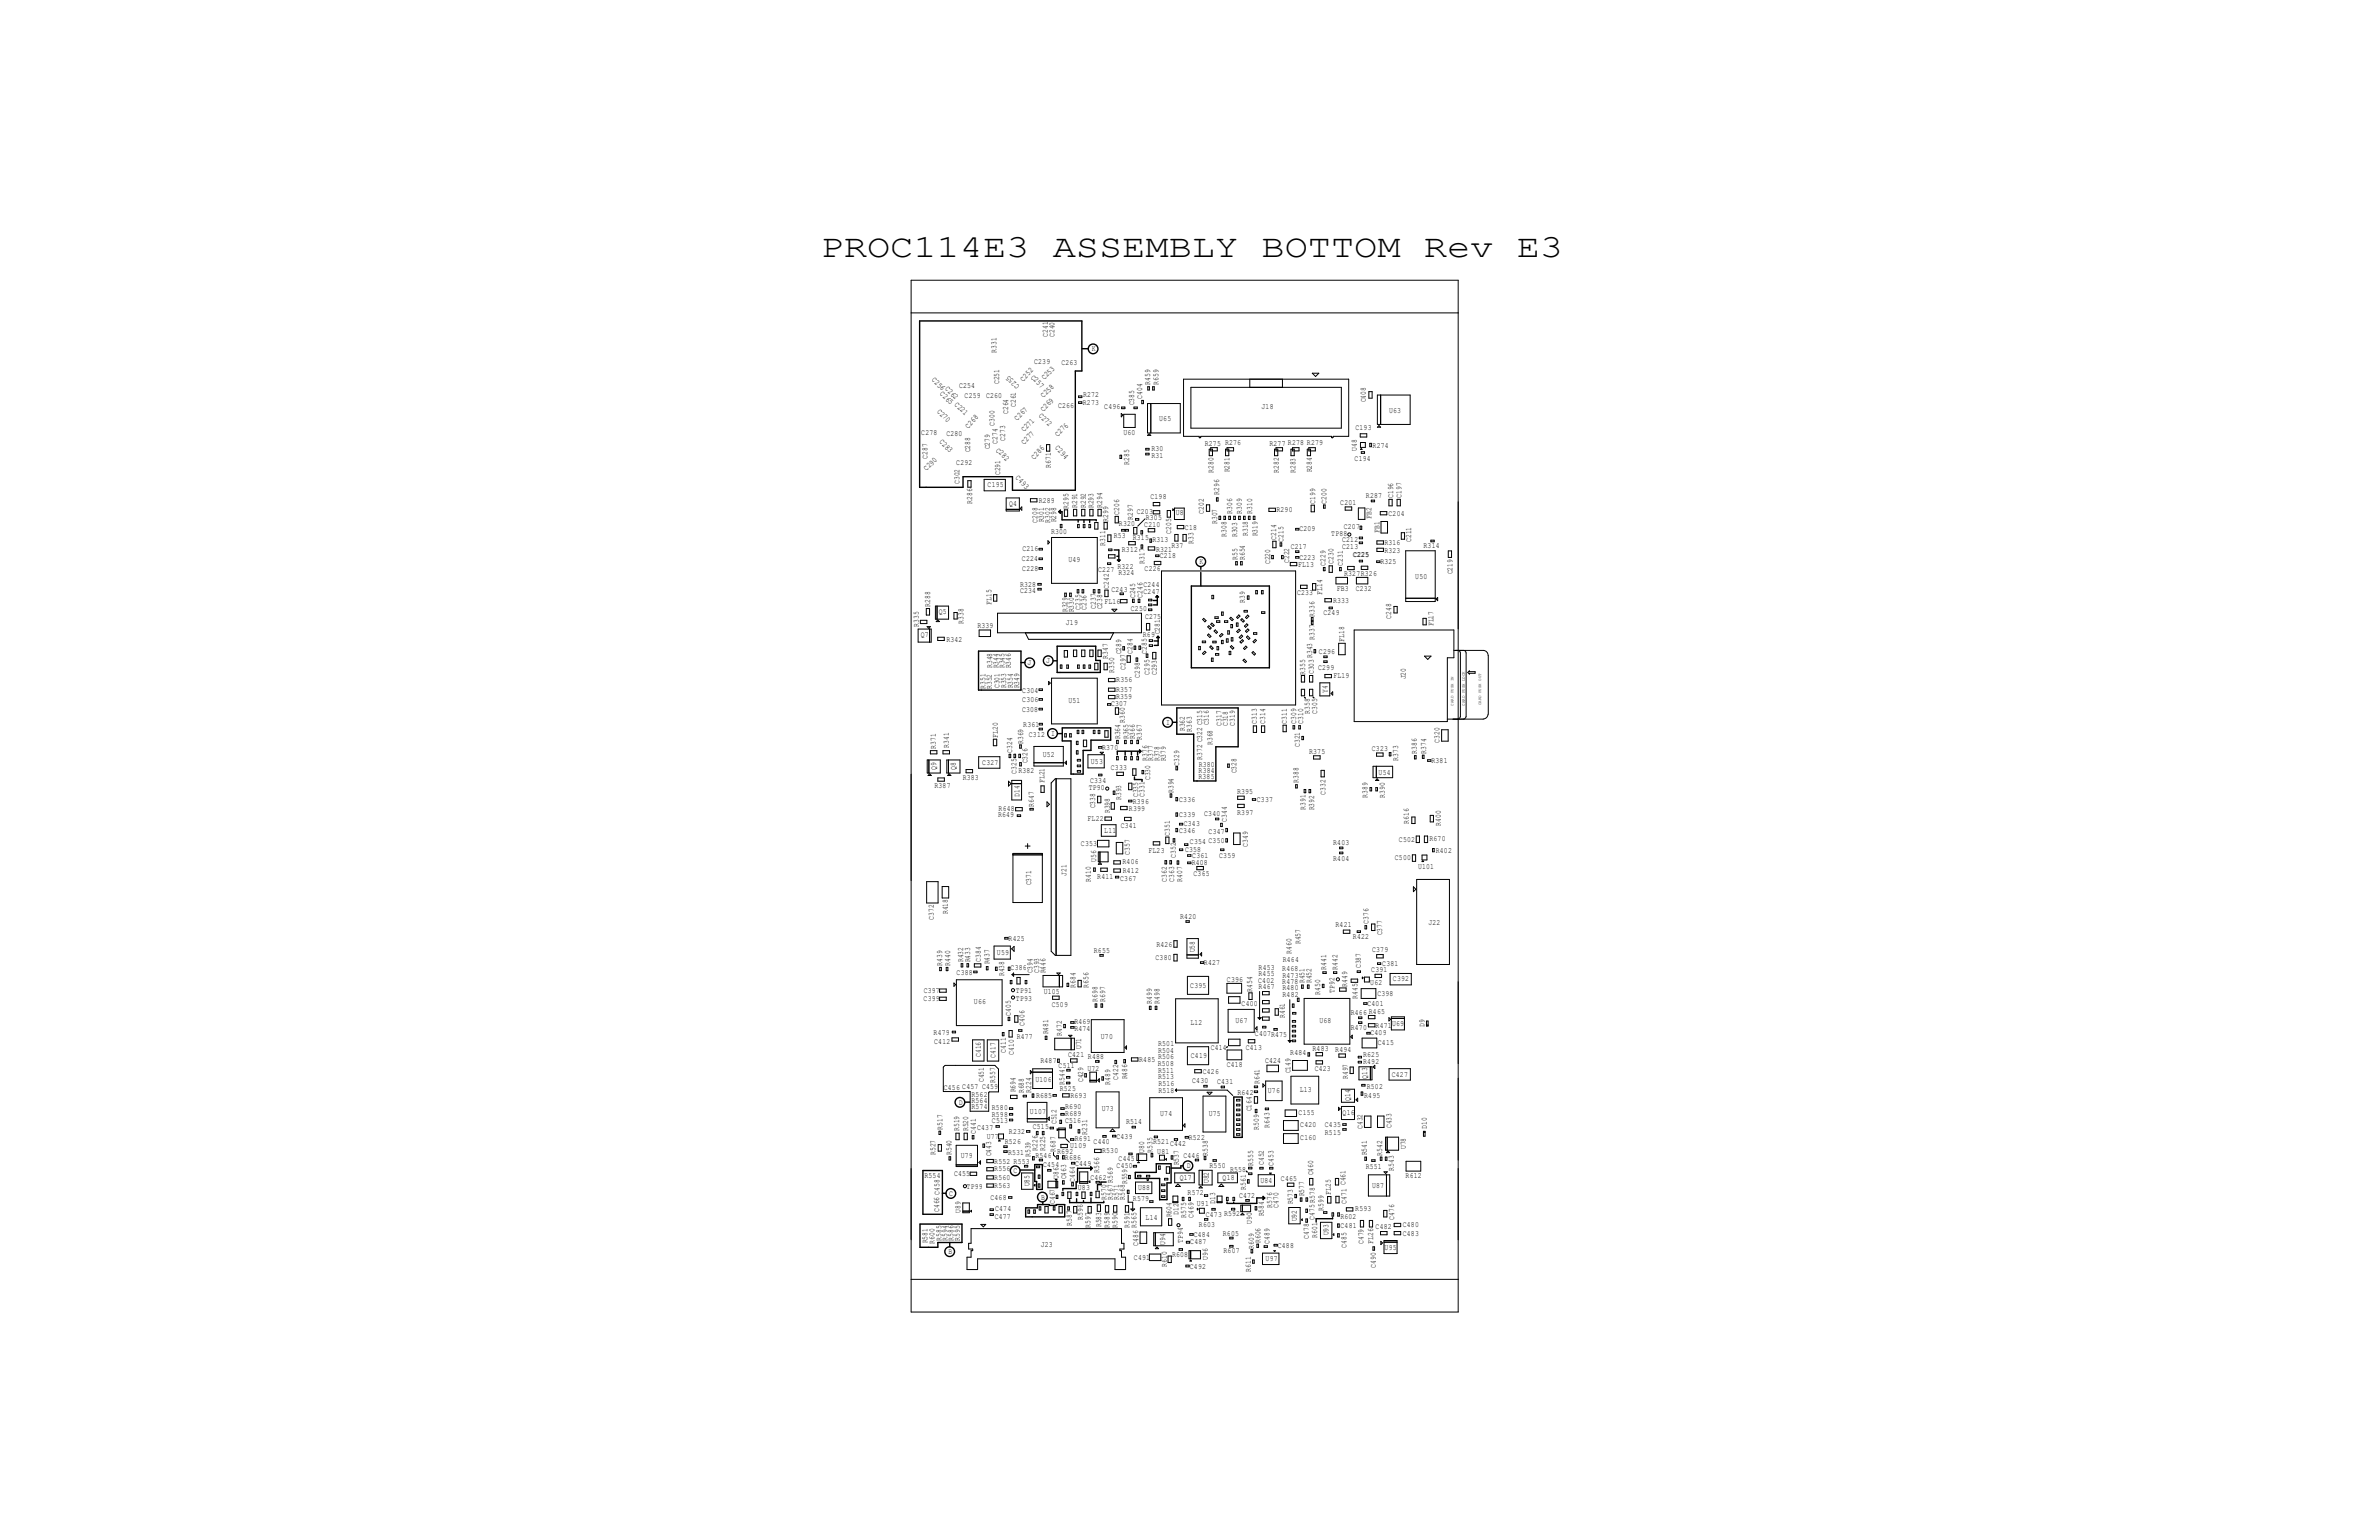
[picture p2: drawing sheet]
<svg xmlns="http://www.w3.org/2000/svg" width="432mm" height="279mm" viewBox="0 0 432 279" stroke-linecap="round" stroke-linejoin="round" font-family="sans-serif">
<defs><g id="words">
<g font-size="5.8">
<text x="148.9" y="46.5">PROC114E3</text>
<text x="191.1" y="46.5">ASSEMBLY</text>
<text x="229" y="46.5">BOTTOM</text>
<text x="258.4" y="46.5">Rev</text>
<text x="275.3" y="46.5">E3</text>
</g>
<g font-size="1.5">
<text x="180.8" y="64" transform="rotate(-90 180.8 64)">R331</text>
<text x="190.2" y="61.1" transform="rotate(-90 190.2 61.1)">C241</text>
<text x="191.4" y="61.2" transform="rotate(-90 191.4 61.2)">C240</text>
<text x="198.2" y="63.8">K</text>
<text x="169.1" y="69" transform="rotate(45 169.1 69)">C256</text>
<text x="170.5" y="71.5" transform="rotate(45 170.5 71.5)">C265</text>
<text x="171.5" y="70.6" transform="rotate(45 171.5 70.6)">C262</text>
<text x="174.1" y="70.4">C254</text>
<text x="181.4" y="69.7" transform="rotate(-90 181.4 69.7)">C251</text>
<text x="185.1" y="70" transform="rotate(-135 185.1 70)">C255</text>
<text x="185.7" y="69.2" transform="rotate(-45 185.7 69.2)">C252</text>
<text x="187" y="68.5" transform="rotate(45 187 68.5)">C257</text>
<text x="187.7" y="66.1">C239</text>
<text x="189.6" y="69" transform="rotate(-45 189.6 69)">C253</text>
<text x="192.6" y="66.2">C263</text>
<text x="208.7" y="69.8" transform="rotate(-90 208.7 69.8)">R459</text>
<text x="210.3" y="69.8" transform="rotate(-90 210.3 69.8)">R659</text>
<text x="170" y="74.7" transform="rotate(45 170 74.7)">C270</text>
<text x="173.2" y="73.4" transform="rotate(45 173.2 73.4)">C221</text>
<text x="175.1" y="72.2">C259 C260</text>
<text x="175.7" y="77.8" transform="rotate(-45 175.7 77.8)">C268</text>
<text x="180.5" y="77.2" transform="rotate(-90 180.5 77.2)">C300</text>
<text x="183" y="75.1" transform="rotate(-90 183 75.1)">C264</text>
<text x="184.4" y="73.9" transform="rotate(-90 184.4 73.9)">C261</text>
<text x="184.6" y="76.4" transform="rotate(-45 184.6 76.4)">C267</text>
<text x="188.5" y="75.5" transform="rotate(45 188.5 75.5)">C272</text>
<text x="189.4" y="74.7" transform="rotate(-45 189.4 74.7)">C269</text>
<text x="189.4" y="72.2" transform="rotate(-45 189.4 72.2)">C258</text>
<text x="192" y="74">C266</text>
<text x="196.6" y="73.6">R273</text>
<text x="196.6" y="72.1">R272</text>
<text x="200.4" y="74.3">C496</text>
<text x="205.9" y="73.6" transform="rotate(-90 205.9 73.6)">C385</text>
<text x="207.3" y="72.4" transform="rotate(-90 207.3 72.4)">C404</text>
<text x="210.4" y="76.3">U65</text>
<text x="229" y="74.3">J18</text>
<text x="247.9" y="73" transform="rotate(-90 247.9 73)">C408</text>
<text x="252.1" y="74.8">U63</text>
<text x="167.2" y="78.9">C278</text>
<text x="168.3" y="83.2" transform="rotate(-90 168.3 83.2)">C287</text>
<text x="170.4" y="80.2" transform="rotate(45 170.4 80.2)">C283</text>
<text x="171.8" y="79.1">C280</text>
<text x="176.1" y="82.1" transform="rotate(-90 176.1 82.1)">C288</text>
<text x="179.6" y="81.5" transform="rotate(-90 179.6 81.5)">C279</text>
<text x="180.7" y="81.8" transform="rotate(45 180.7 81.8)">C282</text>
<text x="181" y="80.5" transform="rotate(-90 181 80.5)">C274</text>
<text x="182.4" y="80" transform="rotate(-90 182.4 80)">C273</text>
<text x="185.9" y="78.4" transform="rotate(-45 185.9 78.4)">C271</text>
<text x="185.9" y="80.7" transform="rotate(-45 185.9 80.7)">C277</text>
<text x="187.7" y="83.4" transform="rotate(-45 187.7 83.4)">C286</text>
<text x="191.4" y="81.4" transform="rotate(45 191.4 81.4)">C294</text>
<text x="192" y="79.2" transform="rotate(-45 192 79.2)">C276</text>
<text x="203.9" y="78.8">U60</text>
<text x="209" y="83.1">R31</text>
<text x="209" y="81.8">R30</text>
<text x="218.7" y="80.9">R275 R276</text>
<text x="230.4" y="80.8">R277 R278 R279</text>
<text x="245.9" y="83.7">C194</text>
<text x="246" y="78.1">C193</text>
<text x="246.3" y="81.9" transform="rotate(-90 246.3 81.9)">U48</text>
<text x="249.1" y="81.2">R274</text>
<text x="168.2" y="85.5" transform="rotate(-45 168.2 85.5)">C290</text>
<text x="173.6" y="84.3">C292</text>
<text x="174.2" y="87.8" transform="rotate(-90 174.2 87.8)">C302</text>
<text x="179.3" y="88.4">C195</text>
<text x="181.5" y="86.2" transform="rotate(-90 181.5 86.2)">C291</text>
<text x="184.3" y="86.8" transform="rotate(45 184.3 86.8)">C493</text>
<text x="190.7" y="84.9" transform="rotate(-90 190.7 84.9)">R671</text>
<text x="204.9" y="84.3" transform="rotate(-90 204.9 84.3)">R285</text>
<text x="220.2" y="85.7" transform="rotate(-90 220.2 85.7)">R280</text>
<text x="221.3" y="89.8" transform="rotate(-90 221.3 89.8)">R296</text>
<text x="223.1" y="85.7" transform="rotate(-90 223.1 85.7)">R281</text>
<text x="232.1" y="85.7" transform="rotate(-90 232.1 85.7)">R282</text>
<text x="235.1" y="85.8" transform="rotate(-90 235.1 85.8)">R283</text>
<text x="238.1" y="85.7" transform="rotate(-90 238.1 85.7)">R284</text>
<text x="176.4" y="91.4" transform="rotate(-90 176.4 91.4)">R286</text>
<text x="183.2" y="91.8">Q4</text>
<text x="188.3" y="94.8" transform="rotate(-90 188.3 94.8)">C208</text>
<text x="188.5" y="91.3">R289</text>
<text x="189.4" y="94.8" transform="rotate(-90 189.4 94.8)">R301</text>
<text x="190.6" y="94.8" transform="rotate(-90 190.6 94.8)">R302</text>
<text x="191.7" y="94.8" transform="rotate(-90 191.7 94.8)">R298</text>
<text x="194" y="92.3" transform="rotate(-90 194 92.3)">R295</text>
<text x="195.5" y="92.2" transform="rotate(-90 195.5 92.2)">R291</text>
<text x="197.1" y="92.2" transform="rotate(-90 197.1 92.2)">R292</text>
<text x="198.5" y="92.2" transform="rotate(-90 198.5 92.2)">R293</text>
<text x="200" y="92.1" transform="rotate(-90 200 92.1)">R294</text>
<text x="201.1" y="94.6" transform="rotate(-90 201.1 94.6)">R299</text>
<text x="203.1" y="95.5">R320</text>
<text x="203.2" y="93.4" transform="rotate(-90 203.2 93.4)">C206</text>
<text x="205.6" y="94.3" transform="rotate(-90 205.6 94.3)">R297</text>
<text x="206.3" y="93.2">C203</text>
<text x="207.7" y="95.6">C210</text>
<text x="208" y="94.4">R305</text>
<text x="208.8" y="90.6">C198</text>
<text x="213.4" y="93.5">U8</text>
<text x="218.5" y="93.2" transform="rotate(-90 218.5 93.2)">C202</text>
<text x="220.9" y="95.1" transform="rotate(-90 220.9 95.1)">R307</text>
<text x="223.6" y="93.2" transform="rotate(-90 223.6 93.2)">R306</text>
<text x="225.4" y="93.2" transform="rotate(-90 225.4 93.2)">R309</text>
<text x="227.2" y="93.3" transform="rotate(-90 227.2 93.3)">R310</text>
<text x="231.7" y="92.9">R290</text>
<text x="238.7" y="91.4" transform="rotate(-90 238.7 91.4)">C199</text>
<text x="240.7" y="91.4" transform="rotate(-90 240.7 91.4)">C200</text>
<text x="243.3" y="91.6">C201</text>
<text x="243.9" y="95.9">C207</text>
<text x="247.9" y="90.4">R287</text>
<text x="248.9" y="94.2" transform="rotate(-90 248.9 94.2)">FB2</text>
<text x="252" y="93.5">C204</text>
<text x="252.9" y="90.4" transform="rotate(-90 252.9 90.4)">C196</text>
<text x="254.4" y="90.3" transform="rotate(-90 254.4 90.3)">C197</text>
<text x="185.5" y="101.8">C224</text>
<text x="185.6" y="100.1">C216</text>
<text x="190.8" y="96.9">R300</text>
<text x="193.9" y="102">U49</text>
<text x="200.6" y="99.1" transform="rotate(-90 200.6 99.1)">R311</text>
<text x="202.1" y="97.7">R53</text>
<text x="203.6" y="100.2">R312</text>
<text x="205.6" y="98">R315</text>
<text x="209.2" y="98.4">R313</text>
<text x="209.8" y="100.1">R321</text>
<text x="210.5" y="101.3">C218</text>
<text x="212.6" y="96.8" transform="rotate(-90 212.6 96.8)">C205</text>
<text x="212.6" y="99.5">R37</text>
<text x="215.1" y="96.1">C18</text>
<text x="216.6" y="98.7" transform="rotate(-90 216.6 98.7)">R33</text>
<text x="222.6" y="97.4" transform="rotate(-90 222.6 97.4)">R308</text>
<text x="224.6" y="97.5" transform="rotate(-90 224.6 97.5)">R303</text>
<text x="224.6" y="101.6" transform="rotate(-90 224.6 101.6)">R55</text>
<text x="225.9" y="101.6" transform="rotate(-90 225.9 101.6)">R654</text>
<text x="226.5" y="97.3" transform="rotate(-90 226.5 97.3)">R318</text>
<text x="228.3" y="97.3" transform="rotate(-90 228.3 97.3)">R319</text>
<text x="231.6" y="98" transform="rotate(-90 231.6 98)">C214</text>
<text x="232.9" y="98.3" transform="rotate(-90 232.9 98.3)">C215</text>
<text x="234.3" y="99.7">C217</text>
<text x="235.8" y="96.4">C209</text>
<text x="235.8" y="101.5">C223</text>
<text x="241.6" y="97.2">TP88</text>
<text x="243.6" y="99.6">C213</text>
<text x="243.6" y="98.4">C212</text>
<text x="245.6" y="101.1">C225</text>
<text x="250.4" y="96.6" transform="rotate(-90 250.4 96.6)">FB1</text>
<text x="251.3" y="100.3">R323</text>
<text x="251.3" y="98.8">R316</text>
<text x="256.1" y="98.4" transform="rotate(-90 256.1 98.4)">C211</text>
<text x="258.4" y="99.5">R314</text>
<text x="185.1" y="106.4">R328</text>
<text x="185.1" y="107.6">C234</text>
<text x="185.5" y="103.6">C228</text>
<text x="199.3" y="103.8">C227</text>
<text x="201.3" y="106.8" transform="rotate(-90 201.3 106.8)">C242</text>
<text x="201.7" y="107.4">C243</text>
<text x="202.8" y="103.1">R322</text>
<text x="203" y="104.3">R324</text>
<text x="207.5" y="106.5">C244</text>
<text x="207.6" y="107.8">C247</text>
<text x="207.7" y="102.3" transform="rotate(-90 207.7 102.3)">R317</text>
<text x="207.8" y="103.7">C226</text>
<text x="217.7" y="102.3">K</text>
<text x="230.5" y="102.4" transform="rotate(-90 230.5 102.4)">C220</text>
<text x="234" y="102.2" transform="rotate(-90 234 102.2)">C222</text>
<text x="235.4" y="107.9">C233</text>
<text x="235.6" y="102.9">FL13</text>
<text x="240" y="107.9" transform="rotate(-90 240 107.9)">FL14</text>
<text x="240.6" y="102.7" transform="rotate(-90 240.6 102.7)">C229</text>
<text x="242" y="102.3" transform="rotate(-90 242 102.3)">C230</text>
<text x="242.6" y="107.2">FB3</text>
<text x="243.8" y="102.6" transform="rotate(-90 243.8 102.6)">C231</text>
<text x="244" y="104.5">R327R326</text>
<text x="246.1" y="107.2">C232</text>
<text x="250.5" y="102.4">R325</text>
<text x="256.9" y="105.1">U50</text>
<text x="263.6" y="104.2" transform="rotate(-90 263.6 104.2)">C219</text>
<text x="166.8" y="113.7" transform="rotate(-90 166.8 113.7)">R335</text>
<text x="168.8" y="110" transform="rotate(-90 168.8 110)">R288</text>
<text x="170.4" y="111.5">Q5</text>
<text x="174.9" y="113.2" transform="rotate(-90 174.9 113.2)">R338</text>
<text x="180" y="109.8" transform="rotate(-90 180 109.8)">FL15</text>
<text x="193.5" y="113.3">J19</text>
<text x="193.8" y="111.1" transform="rotate(-90 193.8 111.1)">R329</text>
<text x="194.9" y="111.1" transform="rotate(-90 194.9 111.1)">R330</text>
<text x="196.1" y="110.7" transform="rotate(-90 196.1 110.7)">C235</text>
<text x="197.2" y="110.7" transform="rotate(-90 197.2 110.7)">C236</text>
<text x="198.9" y="110.5" transform="rotate(-90 198.9 110.5)">C237</text>
<text x="200" y="110.6" transform="rotate(-90 200 110.6)">C238</text>
<text x="200.4" y="109.6">FL16</text>
<text x="205.3" y="110.9">C250</text>
<text x="206" y="108.5" transform="rotate(-90 206 108.5)">C245</text>
<text x="207.4" y="108.5" transform="rotate(-90 207.4 108.5)">C246</text>
<text x="207.8" y="112.2">C275</text>
<text x="225.9" y="109.4" transform="rotate(-90 225.9 109.4)">R39</text>
<text x="238.6" y="111.9" transform="rotate(-90 238.6 111.9)">R336</text>
<text x="240.2" y="111.6">C249</text>
<text x="242" y="109.3">R333</text>
<text x="252.5" y="112.3" transform="rotate(-90 252.5 112.3)">C248</text>
<text x="260.2" y="113.6" transform="rotate(-90 260.2 113.6)">FL17</text>
<text x="167.1" y="115.7">Q7</text>
<text x="171.8" y="116.5">R342</text>
<text x="177.4" y="114">R339</text>
<text x="201.1" y="119.5" transform="rotate(-90 201.1 119.5)">R347</text>
<text x="203.5" y="118.7" transform="rotate(-90 203.5 118.7)">C289</text>
<text x="205.6" y="118.6" transform="rotate(-90 205.6 118.6)">C284</text>
<text x="207.4" y="115.5">R69</text>
<text x="208.2" y="118.6" transform="rotate(-90 208.2 118.6)">C285</text>
<text x="210.5" y="115.1" transform="rotate(-90 210.5 115.1)">C281</text>
<text x="239.4" y="118.6">C296</text>
<text x="244" y="116.4" transform="rotate(-90 244 116.4)">FL18</text>
<text x="178.9" y="125" transform="rotate(-90 178.9 125)">R351</text>
<text x="180" y="125" transform="rotate(-90 180 125)">R352 R348</text>
<text x="181.4" y="124.9" transform="rotate(-90 181.4 124.9)">C301 R344</text>
<text x="182.6" y="124.9" transform="rotate(-90 182.6 124.9)">R353 R345</text>
<text x="183.8" y="124.9" transform="rotate(-90 183.8 124.9)">R354 R346</text>
<text x="185" y="124.9" transform="rotate(-90 185 124.9)">R349</text>
<text x="185.5" y="125.7">C304</text>
<text x="186.5" y="120.7">J</text>
<text x="189.9" y="120.3">J</text>
<text x="202.2" y="122" transform="rotate(-90 202.2 122)">R350</text>
<text x="202.6" y="125.6">R357</text>
<text x="202.6" y="123.8">R356</text>
<text x="204.3" y="121.5" transform="rotate(-90 204.3 121.5)">C297</text>
<text x="206.9" y="122.9" transform="rotate(-90 206.9 122.9)">C298</text>
<text x="208.7" y="122.5" transform="rotate(-90 208.7 122.5)">C295</text>
<text x="210" y="122.5" transform="rotate(-90 210 122.5)">C293</text>
<text x="236.9" y="122.4" transform="rotate(-90 236.9 122.4)">R355</text>
<text x="238.5" y="122.3" transform="rotate(-90 238.5 122.3)">C303R343 R337</text>
<text x="239.2" y="121.5">C299</text>
<text x="241" y="125.8" transform="rotate(-90 241 125.8)">Y4</text>
<text x="242" y="123">FL19</text>
<text x="255.1" y="123.3" transform="rotate(-90 255.1 123.3)">J20</text>
<text x="185.5" y="129.1">C308</text>
<text x="185.5" y="127.4">C306</text>
<text x="185.7" y="131.8">R361</text>
<text x="193.9" y="127.5">U51</text>
<text x="201.7" y="128">C307</text>
<text x="202.6" y="126.7">R359</text>
<text x="204.2" y="131.1" transform="rotate(-90 204.2 131.1)">R360</text>
<text x="211.7" y="131.5">I</text>
<text x="219.4" y="131.6" transform="rotate(-90 219.4 131.6)">C316</text>
<text x="221.7" y="131.7" transform="rotate(-90 221.7 131.7)">C317</text>
<text x="222.9" y="131.8" transform="rotate(-90 222.9 131.8)">C318</text>
<text x="224.1" y="131.7" transform="rotate(-90 224.1 131.7)">C319</text>
<text x="228.1" y="131.4" transform="rotate(-90 228.1 131.4)">C313</text>
<text x="229.6" y="131.3" transform="rotate(-90 229.6 131.3)">C314</text>
<text x="233.6" y="131.3" transform="rotate(-90 233.6 131.3)">C311</text>
<text x="235.3" y="131.3" transform="rotate(-90 235.3 131.3)">C309</text>
<text x="236.5" y="131.3" transform="rotate(-90 236.5 131.3)">C310</text>
<text x="237.8" y="129.5" transform="rotate(-90 237.8 129.5)">R358</text>
<text x="239.1" y="129.5" transform="rotate(-90 239.1 129.5)">C305</text>
<text x="169.9" y="135.8" transform="rotate(-90 169.9 135.8)">R371</text>
<text x="172.2" y="135.7" transform="rotate(-90 172.2 135.7)">R341</text>
<text x="181.1" y="133.9" transform="rotate(-90 181.1 133.9)">FL20</text>
<text x="183.7" y="136.6" transform="rotate(-90 183.7 136.6)">C324</text>
<text x="185.7" y="135" transform="rotate(-90 185.7 135)">R369</text>
<text x="186.8" y="133.7">C312</text>
<text x="189.3" y="137.4">U52</text>
<text x="190.8" y="133.5">I</text>
<text x="200" y="136.1">R370</text>
<text x="203.3" y="134.1" transform="rotate(-90 203.3 134.1)">R364</text>
<text x="204.8" y="134.1" transform="rotate(-90 204.8 134.1)">R365</text>
<text x="206" y="134.2" transform="rotate(-90 206 134.2)">R366</text>
<text x="207.2" y="134.2" transform="rotate(-90 207.2 134.2)">R367</text>
<text x="215.1" y="132.7" transform="rotate(-90 215.1 132.7)">R362</text>
<text x="216.3" y="132.7" transform="rotate(-90 216.3 132.7)">R363</text>
<text x="218.2" y="137.9" transform="rotate(-90 218.2 137.9)">R372 C322 C315</text>
<text x="220.1" y="135.2" transform="rotate(-90 220.1 135.2)">R368</text>
<text x="235.9" y="135.6" transform="rotate(-90 235.9 135.6)">C321</text>
<text x="237.6" y="136.8">R375</text>
<text x="249" y="136.2">C323</text>
<text x="257.2" y="136.7" transform="rotate(-90 257.2 136.7)">R386</text>
<text x="258.8" y="136.7" transform="rotate(-90 258.8 136.7)">R374</text>
<text x="261.3" y="134.8" transform="rotate(-90 261.3 134.8)">C320</text>
<text x="169.6" y="142.9">R387</text>
<text x="169.9" y="139.7" transform="rotate(-90 169.9 139.7)">Q9</text>
<text x="173.5" y="139.7" transform="rotate(-90 173.5 139.7)">Q8</text>
<text x="174.7" y="141.6">R383</text>
<text x="178.3" y="138.8">C327</text>
<text x="184.5" y="140.4" transform="rotate(-90 184.5 140.4)">C325</text>
<text x="184.8" y="140.3">R382</text>
<text x="186.5" y="138.5" transform="rotate(-90 186.5 138.5)">C326</text>
<text x="189.6" y="142.1" transform="rotate(-90 189.6 142.1)">FL21</text>
<text x="197.6" y="143.4">TP90</text>
<text x="197.9" y="142">C334</text>
<text x="198" y="138.6">U53</text>
<text x="201.6" y="139.7">C333</text>
<text x="208.3" y="138" transform="rotate(-90 208.3 138)">R376</text>
<text x="208.8" y="141.6" transform="rotate(-90 208.8 141.6)">C330</text>
<text x="209.3" y="138.1" transform="rotate(-90 209.3 138.1)">R377</text>
<text x="210.5" y="138.1" transform="rotate(-90 210.5 138.1)">R378</text>
<text x="211.6" y="138.1" transform="rotate(-90 211.6 138.1)">R379</text>
<text x="213" y="143.9" transform="rotate(-90 213 143.9)">R394</text>
<text x="214" y="138.9" transform="rotate(-90 214 138.9)">C329</text>
<text x="217.5" y="141.3">R385</text>
<text x="217.6" y="140.2">R384</text>
<text x="217.6" y="139.1">R380</text>
<text x="224.5" y="140.3" transform="rotate(-90 224.5 140.3)">C328</text>
<text x="224.5" y="144">R395</text>
<text x="235.7" y="142" transform="rotate(-90 235.7 142)">R388</text>
<text x="250.2" y="140.5">U54</text>
<text x="253.8" y="138" transform="rotate(-90 253.8 138)">R373</text>
<text x="259.8" y="138.5">R381</text>
<text x="181.1" y="148.3">R649</text>
<text x="181.3" y="147.1">R648</text>
<text x="185" y="144.6" transform="rotate(-90 185 144.6)">D14</text>
<text x="187.7" y="146.4" transform="rotate(-90 187.7 146.4)">R647</text>
<text x="197.4" y="148.9">FL22</text>
<text x="198.8" y="146.7" transform="rotate(-90 198.8 146.7)">C338</text>
<text x="201.4" y="147.6" transform="rotate(-90 201.4 147.6)">R398</text>
<text x="203.5" y="145.2" transform="rotate(-90 203.5 145.2)">R393</text>
<text x="204.9" y="147.2">R399</text>
<text x="205.6" y="145.9">R396</text>
<text x="206.6" y="144.7" transform="rotate(-90 206.6 144.7)">C335</text>
<text x="207.7" y="144.6" transform="rotate(-90 207.7 144.6)">C331</text>
<text x="214" y="148.3">C339</text>
<text x="214" y="145.5">C336</text>
<text x="214.9" y="149.9">C343</text>
<text x="218.6" y="148.1">C340</text>
<text x="222.7" y="149.1" transform="rotate(-90 222.7 149.1)">C344</text>
<text x="224.6" y="147.9">R397</text>
<text x="228.1" y="145.5">C337</text>
<text x="237" y="146.9" transform="rotate(-90 237 146.9)">R391</text>
<text x="238.5" y="147" transform="rotate(-90 238.5 147)">R392</text>
<text x="240.6" y="144.2" transform="rotate(-90 240.6 144.2)">C332</text>
<text x="248.2" y="144.7" transform="rotate(-90 248.2 144.7)">R389</text>
<text x="251.3" y="144.8" transform="rotate(-90 251.3 144.8)">R390</text>
<text x="255.7" y="149.5" transform="rotate(-90 255.7 149.5)">R616</text>
<text x="261.5" y="149.8" transform="rotate(-90 261.5 149.8)">R400</text>
<text x="196.2" y="153.5">C353</text>
<text x="200.4" y="151.1">L11</text>
<text x="203.4" y="150.1">C341</text>
<text x="205" y="155.1" transform="rotate(-90 205 155.1)">C357</text>
<text x="208.4" y="154.7">FL23</text>
<text x="212.3" y="151.7" transform="rotate(-90 212.3 151.7)">C351</text>
<text x="213.4" y="155.7" transform="rotate(-90 213.4 155.7)">C352</text>
<text x="214" y="151.1">C346</text>
<text x="215.1" y="154.6">C358</text>
<text x="216" y="153.2">C354 C350</text>
<text x="216.4" y="155.7">C361</text>
<text x="219.4" y="151.4">C347</text>
<text x="221.3" y="155.7">C359</text>
<text x="226.5" y="153.6" transform="rotate(-90 226.5 153.6)">C349</text>
<text x="242" y="153.3">R403</text>
<text x="253.9" y="152.7">C502</text>
<text x="259.5" y="152.6">R670</text>
<text x="260.6" y="154.8">R402</text>
<text x="187.2" y="160.7" transform="rotate(-90 187.2 160.7)">C371</text>
<text x="193.6" y="158.9" transform="rotate(-90 193.6 158.9)">J21</text>
<text x="198" y="160" transform="rotate(-90 198 160)">R410</text>
<text x="198.9" y="156.4" transform="rotate(-90 198.9 156.4)">U56</text>
<text x="199.2" y="159.5">R411</text>
<text x="203.3" y="159.9">C367</text>
<text x="203.8" y="156.8">R406</text>
<text x="203.8" y="158.4">R412</text>
<text x="211.8" y="160" transform="rotate(-90 211.8 160)">C362</text>
<text x="213.1" y="160" transform="rotate(-90 213.1 160)">C363</text>
<text x="214.5" y="160" transform="rotate(-90 214.5 160)">R407</text>
<text x="216.3" y="156.9">R408</text>
<text x="216.6" y="159">C365</text>
<text x="242" y="156.2">R404</text>
<text x="253.2" y="156.1">C500</text>
<text x="257.4" y="157.7">U101</text>
<text x="169.5" y="166.8" transform="rotate(-90 169.5 166.8)">C372</text>
<text x="172" y="165.9" transform="rotate(-90 172 165.9)">R418</text>
<text x="214.2" y="166.8">R420</text>
<text x="248.4" y="167.6" transform="rotate(-90 248.4 167.6)">C376</text>
<text x="259.3" y="167.9">J22</text>
<text x="181" y="173.2">U59</text>
<text x="183.1" y="170.7">R425</text>
<text x="198.5" y="172.8">R655</text>
<text x="209.9" y="171.7">R426</text>
<text x="216.9" y="172.8" transform="rotate(-90 216.9 172.8)">U58</text>
<text x="234.4" y="173" transform="rotate(-90 234.4 173)">R460</text>
<text x="236.1" y="171.3" transform="rotate(-90 236.1 171.3)">R457</text>
<text x="242.4" y="168.2">R421</text>
<text x="245.6" y="170.4">R422</text>
<text x="249" y="172.8">C379</text>
<text x="250.9" y="169.7" transform="rotate(-90 250.9 169.7)">C377</text>
<text x="171" y="175.2" transform="rotate(-90 171 175.2)">R439</text>
<text x="172.5" y="175.2" transform="rotate(-90 172.5 175.2)">R440</text>
<text x="173.6" y="176.9">C388</text>
<text x="174.8" y="174.6" transform="rotate(-90 174.8 174.6)">R432</text>
<text x="176.1" y="174.6" transform="rotate(-90 176.1 174.6)">R433</text>
<text x="178" y="174.5" transform="rotate(-90 178 174.5)">C384</text>
<text x="179.6" y="175" transform="rotate(-90 179.6 175)">R437</text>
<text x="182.2" y="177.1" transform="rotate(-90 182.2 177.1)">R438</text>
<text x="183.4" y="176">C386</text>
<text x="187.4" y="176.6" transform="rotate(-90 187.4 176.6)">C394</text>
<text x="188.6" y="176.6" transform="rotate(-90 188.6 176.6)">C393</text>
<text x="189.8" y="176.6" transform="rotate(-90 189.8 176.6)">R446</text>
<text x="195.2" y="179.2" transform="rotate(-90 195.2 179.2)">R684</text>
<text x="197.6" y="179.2" transform="rotate(-90 197.6 179.2)">R656</text>
<text x="209.7" y="174.1">C380</text>
<text x="216" y="179.2">C395</text>
<text x="218.5" y="175">R427</text>
<text x="222.7" y="178.1">C396</text>
<text x="227.3" y="180" transform="rotate(-90 227.3 180)">R454</text>
<text x="228.4" y="178.3">C402</text>
<text x="228.4" y="177.1">R455</text>
<text x="228.5" y="179.5">R467</text>
<text x="228.5" y="175.9">R453</text>
<text x="232.7" y="176.3">R468</text>
<text x="232.7" y="178.6">R478</text>
<text x="232.8" y="177.4">R473</text>
<text x="232.8" y="179.7">R480</text>
<text x="232.8" y="174.6">R464</text>
<text x="236.8" y="178.4" transform="rotate(-90 236.8 178.4)">R451</text>
<text x="238" y="178.4" transform="rotate(-90 238 178.4)">R452</text>
<text x="240.7" y="175.9" transform="rotate(-90 240.7 175.9)">R441</text>
<text x="242.8" y="176" transform="rotate(-90 242.8 176)">R442</text>
<text x="244.5" y="179" transform="rotate(-90 244.5 179)">R449</text>
<text x="247" y="175.7" transform="rotate(-90 247 175.7)">C387</text>
<text x="248.7" y="178.8">U62</text>
<text x="248.9" y="176.4">C391</text>
<text x="250.9" y="175.2">C381</text>
<text x="252.8" y="178">C392</text>
<text x="167.6" y="181.6">C399</text>
<text x="167.7" y="180.2">C397</text>
<text x="176.8" y="182.2">U66</text>
<text x="183.5" y="184.3" transform="rotate(-90 183.5 184.3)">C405</text>
<text x="184.4" y="181.6">TP93</text>
<text x="184.4" y="180.1">TP91</text>
<text x="189.4" y="180.3">U105</text>
<text x="190.9" y="182.6">C509</text>
<text x="195" y="185.8">R469</text>
<text x="199.2" y="181.8" transform="rotate(-90 199.2 181.8)">R698</text>
<text x="200.6" y="181.8" transform="rotate(-90 200.6 181.8)">R697</text>
<text x="209.1" y="182.1" transform="rotate(-90 209.1 182.1)">R499</text>
<text x="210.4" y="182.2" transform="rotate(-90 210.4 182.2)">R498</text>
<text x="216.1" y="185.9">L12</text>
<text x="224.3" y="185.6">U67</text>
<text x="225.4" y="182.6">C400</text>
<text x="232.8" y="180.9">R482</text>
<text x="233.2" y="184.7" transform="rotate(-90 233.2 184.7)">R461</text>
<text x="239.5" y="185.7">U68</text>
<text x="239.6" y="180.5" transform="rotate(-90 239.6 180.5)">R450</text>
<text x="242.2" y="180.1" transform="rotate(-90 242.2 180.1)">TP92</text>
<text x="245.2" y="184.1">R466 R465</text>
<text x="246.4" y="181.3" transform="rotate(-90 246.4 181.3)">R445</text>
<text x="248.2" y="182.4">C401</text>
<text x="250" y="180.7">C398</text>
<text x="169.5" y="187.7">R479</text>
<text x="169.6" y="189.4">C412</text>
<text x="178" y="191.8" transform="rotate(-90 178 191.8)">C416</text>
<text x="180.7" y="191.9" transform="rotate(-90 180.7 191.9)">C417</text>
<text x="182.6" y="191" transform="rotate(-90 182.6 191)">C411</text>
<text x="184" y="191.3" transform="rotate(-90 184 191.3)">C410</text>
<text x="184.5" y="188.5">R477</text>
<text x="185.9" y="186.1" transform="rotate(-90 185.9 186.1)">C406</text>
<text x="190.3" y="187.7" transform="rotate(-90 190.3 187.7)">R481</text>
<text x="192.7" y="187.9" transform="rotate(-90 192.7 187.9)">R472</text>
<text x="193.9" y="191.8">C421 R488</text>
<text x="195" y="187">R474</text>
<text x="196.3" y="190.4" transform="rotate(-90 196.3 190.4)">U71</text>
<text x="199.8" y="188.6">U70</text>
<text x="210.2" y="191">R504</text>
<text x="210.2" y="189.8">R501</text>
<text x="216.2" y="192">C419</text>
<text x="219.8" y="190.5">C414</text>
<text x="226.1" y="190.5">C413</text>
<text x="227.8" y="188">C407R475</text>
<text x="234.2" y="191.4">R484</text>
<text x="238.2" y="190.7">R483</text>
<text x="242.4" y="190.9">R494</text>
<text x="245.2" y="186.9">R470</text>
<text x="247.4" y="191.8">R625</text>
<text x="248.8" y="187.9">C409</text>
<text x="249.7" y="186.5">R471</text>
<text x="250.1" y="189.6">C415</text>
<text x="252.7" y="186.2">U69</text>
<text x="258.6" y="186.2" transform="rotate(-90 258.6 186.2)">D9</text>
<text x="171.3" y="197.7">C456 C457 C459</text>
<text x="178.5" y="196.4" transform="rotate(-90 178.5 196.4)">C451</text>
<text x="180.6" y="196.4" transform="rotate(-90 180.6 196.4)">R557</text>
<text x="187.9" y="196.4">U106</text>
<text x="188.8" y="192.8">R487</text>
<text x="192.2" y="193.8">C511</text>
<text x="192.4" y="197.9">R525</text>
<text x="193.2" y="196.8" transform="rotate(-90 193.2 196.8)">R544</text>
<text x="196.6" y="196.4" transform="rotate(-90 196.6 196.4)">C429</text>
<text x="197.4" y="194.3">U72</text>
<text x="201.5" y="196.8" transform="rotate(-90 201.5 196.8)">R489</text>
<text x="202.9" y="195.9" transform="rotate(-90 202.9 195.9)">C422</text>
<text x="204.6" y="195.8" transform="rotate(-90 204.6 195.8)">R486</text>
<text x="206.8" y="192.7">R485</text>
<text x="210.1" y="193.4">R508</text>
<text x="210.2" y="195.8">R513</text>
<text x="210.2" y="194.6">R511</text>
<text x="210.2" y="192.2">R506</text>
<text x="210.2" y="197">R516</text>
<text x="216.4" y="196.6">C430</text>
<text x="218.3" y="194.8">C426</text>
<text x="220.9" y="196.7">C431</text>
<text x="222.7" y="193.7">C418</text>
<text x="228.6" y="196.7" transform="rotate(-90 228.6 196.7)">R641</text>
<text x="229.6" y="192.8">C424</text>
<text x="234.3" y="194.8" transform="rotate(-90 234.3 194.8)">C149</text>
<text x="238.6" y="194.3">C423</text>
<text x="244.6" y="195.8" transform="rotate(-90 244.6 195.8)">R497</text>
<text x="247.4" y="193">R492</text>
<text x="248.1" y="197.5">R502</text>
<text x="248.2" y="195.7" transform="rotate(-90 248.2 195.7)">Q13</text>
<text x="252.6" y="195.3">C427</text>
<text x="174.1" y="200.5">D</text>
<text x="176.3" y="199">R562</text>
<text x="176.3" y="200.1">R564</text>
<text x="176.3" y="201.3">R574</text>
<text x="180" y="202.6">R598</text>
<text x="180" y="201.4">R580</text>
<text x="180" y="203.8">C513</text>
<text x="184.3" y="198.2" transform="rotate(-90 184.3 198.2)">R694</text>
<text x="185.8" y="198.4" transform="rotate(-90 185.8 198.4)">R688</text>
<text x="186.9" y="202.1">U107</text>
<text x="187.2" y="198.2" transform="rotate(-90 187.2 198.2)">R224</text>
<text x="188" y="199.2">R685</text>
<text x="191.8" y="204" transform="rotate(-90 191.8 204)">C512</text>
<text x="193.3" y="203.8">C516</text>
<text x="193.3" y="201.2">R690</text>
<text x="193.4" y="202.5">R689</text>
<text x="194.3" y="199.2">R693</text>
<text x="200" y="201.7">U73</text>
<text x="204.4" y="203.9">R514</text>
<text x="210.2" y="198.2">R518</text>
<text x="210.6" y="202.6">U74</text>
<text x="219.4" y="202.5">U75</text>
<text x="224.6" y="198.6">R642</text>
<text x="227.2" y="201.6" transform="rotate(-90 227.2 201.6)">C164</text>
<text x="230.1" y="198.3">U76</text>
<text x="235.7" y="202.3">C155</text>
<text x="235.9" y="198.1">L13</text>
<text x="243.7" y="202.4">Q16</text>
<text x="245.1" y="199.8" transform="rotate(-90 245.1 199.8)">Q14</text>
<text x="247.6" y="199.2">R495</text>
<text x="169.8" y="209.6" transform="rotate(-90 169.8 209.6)">R527</text>
<text x="171.1" y="204.9" transform="rotate(-90 171.1 204.9)">R517</text>
<text x="172.7" y="209.6" transform="rotate(-90 172.7 209.6)">R540</text>
<text x="174.1" y="205.2" transform="rotate(-90 174.1 205.2)">R519</text>
<text x="175.7" y="205.2" transform="rotate(-90 175.7 205.2)">R520</text>
<text x="177.1" y="205.7" transform="rotate(-90 177.1 205.7)">C441</text>
<text x="177.4" y="205">C437</text>
<text x="179.1" y="206.6">U77</text>
<text x="179.9" y="209.8" transform="rotate(-90 179.9 209.8)">C443</text>
<text x="182.4" y="207.6">R526</text>
<text x="183" y="209.5">R531</text>
<text x="183.1" y="205.7">R232</text>
<text x="187" y="209.9" transform="rotate(-90 187 209.9)">R539</text>
<text x="187.5" y="204.9">C515</text>
<text x="188.3" y="208.8" transform="rotate(-90 188.3 208.8)">R226</text>
<text x="189.7" y="208.9" transform="rotate(-90 189.7 208.9)">R225</text>
<text x="191.6" y="208.9" transform="rotate(-90 191.6 208.9)">R687</text>
<text x="191.9" y="209.3">R692</text>
<text x="194.2" y="208.2">U109</text>
<text x="195.1" y="207.1">R691</text>
<text x="197.3" y="205.9" transform="rotate(-90 197.3 205.9)">R231</text>
<text x="198.5" y="207.6">C440</text>
<text x="200" y="209.3">R530</text>
<text x="202.6" y="206.6">C439</text>
<text x="207.7" y="209.2" transform="rotate(-90 207.7 209.2)">U80</text>
<text x="209.2" y="209.1" transform="rotate(-90 209.2 209.1)">R535</text>
<text x="209.3" y="207.6">R521C442</text>
<text x="210.1" y="209.3">U81</text>
<text x="215.8" y="206.8">R522</text>
<text x="219.2" y="209.7" transform="rotate(-90 219.2 209.7)">R538</text>
<text x="228.5" y="205" transform="rotate(-90 228.5 205)">R509</text>
<text x="230.4" y="204.6" transform="rotate(-90 230.4 204.6)">R643</text>
<text x="236" y="204.5">C420</text>
<text x="236" y="206.9">C160</text>
<text x="240.5" y="205.8">R515</text>
<text x="240.5" y="204.5">C435</text>
<text x="247.3" y="204.9" transform="rotate(-90 247.3 204.9)">C432</text>
<text x="248.1" y="209.6" transform="rotate(-90 248.1 209.6)">R541</text>
<text x="250.9" y="209.7" transform="rotate(-90 250.9 209.7)">R542</text>
<text x="252.6" y="204.7" transform="rotate(-90 252.6 204.7)">C433</text>
<text x="255.1" y="208.5" transform="rotate(-90 255.1 208.5)">U78</text>
<text x="259" y="204.7" transform="rotate(-90 259 204.7)">D10</text>
<text x="167.8" y="213.7">R554</text>
<text x="173.2" y="213.4">C455</text>
<text x="174.4" y="210">U79</text>
<text x="175.5" y="215.7">TP99</text>
<text x="180.5" y="214.1">R560</text>
<text x="180.5" y="212.5">R556 C</text>
<text x="180.5" y="215.5">R563</text>
<text x="180.5" y="211.1">R552 R553</text>
<text x="186.9" y="215.3" transform="rotate(-90 186.9 215.3)">U85</text>
<text x="187.9" y="210.1">R546</text>
<text x="189.3" y="211.7">C454</text>
<text x="192.1" y="213.8" transform="rotate(-90 192.1 213.8)">U86</text>
<text x="193.3" y="210.5">R686</text>
<text x="193.5" y="214" transform="rotate(-90 193.5 214)">C463</text>
<text x="195.1" y="214.4" transform="rotate(-90 195.1 214.4)">C464</text>
<text x="195.1" y="211.5">C449</text>
<text x="195.6" y="215.9">U83</text>
<text x="197.9" y="214.1">C462</text>
<text x="199.5" y="212.7" transform="rotate(-90 199.5 212.7)">R566</text>
<text x="202.7" y="211.9">C450</text>
<text x="203" y="210.7">C445</text>
<text x="204.6" y="214.9" transform="rotate(-90 204.6 214.9)">R559</text>
<text x="206.6" y="216">U88</text>
<text x="214" y="211.5" transform="rotate(-90 214 211.5)">R537</text>
<text x="214.1" y="214.1">Q17</text>
<text x="214.8" y="210">C446</text>
<text x="215.4" y="212">D</text>
<text x="219.4" y="214.7" transform="rotate(-90 219.4 214.7)">U82</text>
<text x="219.5" y="211.9">R550</text>
<text x="221.9" y="214.1">Q18</text>
<text x="223.3" y="212.6">R558</text>
<text x="226.1" y="215.9" transform="rotate(-90 226.1 215.9)">R561</text>
<text x="227.4" y="211.5" transform="rotate(-90 227.4 211.5)">R555</text>
<text x="228.8" y="214.6">U84</text>
<text x="229.4" y="211.4" transform="rotate(-90 229.4 211.4)">C452</text>
<text x="231.1" y="211.5" transform="rotate(-90 231.1 211.5)">C453</text>
<text x="232.5" y="214.3">C465</text>
<text x="238.4" y="213.3" transform="rotate(-90 238.4 213.3)">C460</text>
<text x="247.9" y="212">R551</text>
<text x="249" y="215.5">U87</text>
<text x="253" y="212.4" transform="rotate(-90 253 212.4)">R543</text>
<text x="255.1" y="213.7">R612</text>
<text x="170.4" y="219.9" transform="rotate(-90 170.4 219.9)">C466 C458</text>
<text x="172.3" y="217">C</text>
<text x="174.3" y="220.1" transform="rotate(-90 174.3 220.1)">U89</text>
<text x="179.8" y="217.7">C468</text>
<text x="180.6" y="221.2">C477</text>
<text x="180.6" y="219.7">C474</text>
<text x="189" y="217.6">B</text>
<text x="191.5" y="218.5" transform="rotate(-90 191.5 218.5)">C467</text>
<text x="196.6" y="221.3" transform="rotate(-90 196.6 221.3)">R596</text>
<text x="200.8" y="217.7" transform="rotate(-90 200.8 217.7)">R570</text>
<text x="202" y="217.7" transform="rotate(-90 202 217.7)">R567 R569</text>
<text x="203.1" y="217.7" transform="rotate(-90 203.1 217.7)">R571</text>
<text x="204.2" y="217.7" transform="rotate(-90 204.2 217.7)">R568</text>
<text x="205.6" y="217.9">R579</text>
<text x="207.9" y="221.3">L14</text>
<text x="212.6" y="220.9" transform="rotate(-90 212.6 220.9)">R604</text>
<text x="213.9" y="220.5" transform="rotate(-90 213.9 220.5)">D12</text>
<text x="215.3" y="220.9" transform="rotate(-90 215.3 220.9)">R575</text>
<text x="215.6" y="216.9">R572</text>
<text x="216.6" y="220.9" transform="rotate(-90 216.6 220.9)">C469</text>
<text x="217.2" y="218.8">U91</text>
<text x="218.9" y="220.7">C473 R592</text>
<text x="220.6" y="218.4" transform="rotate(-90 220.6 218.4)">D13</text>
<text x="224.9" y="217.4">C472</text>
<text x="229.4" y="220.7" transform="rotate(-90 229.4 220.7)">R584</text>
<text x="230.9" y="219.1" transform="rotate(-90 230.9 219.1)">R576</text>
<text x="232.1" y="219.2" transform="rotate(-90 232.1 219.2)">C470</text>
<text x="234.6" y="218.5" transform="rotate(-90 234.6 218.5)">R573</text>
<text x="235.4" y="221.6" transform="rotate(-90 235.4 221.6)">U92</text>
<text x="236.7" y="217.1" transform="rotate(-90 236.7 217.1)">R577</text>
<text x="238.6" y="221.3" transform="rotate(-90 238.6 221.3)">C475 R578</text>
<text x="240.2" y="219.7" transform="rotate(-90 240.2 219.7)">R599</text>
<text x="241.6" y="216.8" transform="rotate(-90 241.6 216.8)">FL25</text>
<text x="243.3" y="221.2">R602</text>
<text x="244.4" y="218.4" transform="rotate(-90 244.4 218.4)">C471 C461</text>
<text x="246" y="219.6">R593</text>
<text x="253" y="221.3" transform="rotate(-90 253 221.3)">C476</text>
<text x="168.4" y="225.6" transform="rotate(-90 168.4 225.6)">R581</text>
<text x="169.6" y="225.6" transform="rotate(-90 169.6 225.6)">R600</text>
<text x="170.9" y="225.1" transform="rotate(-90 170.9 225.1)">R585</text>
<text x="172" y="225.1" transform="rotate(-90 172 225.1)">R594</text>
<text x="172.1" y="227.5">B</text>
<text x="173.1" y="225.1" transform="rotate(-90 173.1 225.1)">R586</text>
<text x="174.2" y="225.1" transform="rotate(-90 174.2 225.1)">R595</text>
<text x="188.9" y="226.3">J23</text>
<text x="194.5" y="222.4" transform="rotate(-90 194.5 222.4)">R587</text>
<text x="197.9" y="222.8" transform="rotate(-90 197.9 222.8)">R597</text>
<text x="199.9" y="222.7" transform="rotate(-90 199.9 222.7)">R583</text>
<text x="201.4" y="222.8" transform="rotate(-90 201.4 222.8)">R589</text>
<text x="202.9" y="222.8" transform="rotate(-90 202.9 222.8)">R590</text>
<text x="205" y="222.7" transform="rotate(-90 205 222.7)">R591</text>
<text x="206.6" y="226" transform="rotate(-90 206.6 226)">C486 R565</text>
<text x="211.5" y="225.8" transform="rotate(-90 211.5 225.8)">U94</text>
<text x="214.7" y="225.5" transform="rotate(-90 214.7 225.5)">TP94</text>
<text x="216" y="225.7">C487</text>
<text x="216.7" y="224.4">C484</text>
<text x="217.6" y="222.5">R603</text>
<text x="222" y="224.2">R605</text>
<text x="222.1" y="227.4">R607</text>
<text x="227.2" y="222.1" transform="rotate(-90 227.2 222.1)">U90</text>
<text x="227.6" y="226.5" transform="rotate(-90 227.6 226.5)">R609</text>
<text x="228.8" y="225.5" transform="rotate(-90 228.8 225.5)">R606</text>
<text x="230.4" y="225.6" transform="rotate(-90 230.4 225.6)">C489</text>
<text x="231.9" y="226.4">C488</text>
<text x="237.5" y="224.7" transform="rotate(-90 237.5 224.7)">C478</text>
<text x="239.1" y="224.6" transform="rotate(-90 239.1 224.6)">R601</text>
<text x="241.2" y="224.1" transform="rotate(-90 241.2 224.1)">U93</text>
<text x="243.3" y="222.8">C481</text>
<text x="244.4" y="226.4" transform="rotate(-90 244.4 226.4)">C485</text>
<text x="247.5" y="225.7" transform="rotate(-90 247.5 225.7)">C479</text>
<text x="249.2" y="225.7" transform="rotate(-90 249.2 225.7)">FL26</text>
<text x="249.7" y="223.1">C482</text>
<text x="251.3" y="226.8">U95</text>
<text x="254.6" y="222.7">C480</text>
<text x="254.6" y="224.3">C483</text>
<text x="205.8" y="228.6">C491</text>
<text x="211.8" y="229.8" transform="rotate(-90 211.8 229.8)">R610</text>
<text x="212.7" y="228">R608</text>
<text x="216" y="230.2">C492</text>
<text x="219.2" y="228.5" transform="rotate(-90 219.2 228.5)">U96</text>
<text x="227.1" y="230.8" transform="rotate(-90 227.1 230.8)">R611</text>
<text x="229.7" y="228.9">U97</text>
<text x="249.7" y="230" transform="rotate(-90 249.7 230)">C490</text>
</g>
<g font-size=".7">
<text x="263.8" y="128" transform="rotate(-90 263.8 128)">CARD PUSH IN</text>
<text x="265.9" y="128" transform="rotate(-90 265.9 128)">CARD PUSH LOCK</text>
<text x="268.9" y="128" transform="rotate(-90 268.9 128)">CARD PUSH OUT</text>
</g>
</g></defs>
<g fill="none" stroke="#000" stroke-width=".18">
<path d="M165.4 50.8h99.3v187.2h-99.3zM165.4 56.8h99.3M195.8 71.8h.6v.3h-.6zM195.8 72.9h.6v.3h-.6zM203.5 75l.3 .3-.3 .3zM203.6 73.9h.6v.2h-.6zM204 75.2h2v2.4h-2zM205.8 73.9h.6v.2h-.6zM207.2 72.6h.3v.6h-.3zM208.3 73.2h5.9v5.3h-5.9zM208.3 70.2h.3v.6h-.3zM208.6 78.7l.3 .3h-.6z"/>
<path d="M208.9 73.2v5.3M209.2 70.2h.3v.6h-.3zM216.2 70.3h27.3v7.4h-27.3zM217.9 79.3l-.1 .1-.1-.2h-2.9v-10.4h30v10.4h-2.8v.1M226.8 68.8v1.5M232.8 68.8v1.5M238.2 67.7h1.2l-.6 .6zM242 79.3l-.2 .1-.1-.2h-23.7v.1M246.9 78.7h1.2v.6h-1.2zM248.5 71.1h.5v1.1h-.5zM250 71.7h5.9v5.3h-5.9zM250 77.5l.3-.3 .3 .3z"/>
<path d="M250.6 71.7v5.3M175.7 87.2h.6v1.2h-.6zM178.6 87h3.9v2h-3.9zM182.6 92.4h2.4M182.6 90.3h2.4v2.4h-2.4zM185.2 92.3l.3-.3v.6zM187 90.5h1.2v.6h-1.2zM188.6 99.5h.6v.3h-.6zM189.9 80.7h.6v1.2h-.6zM190.2 98.1l.3 .3-.3 .3zM190.9 97.5h8.3v8.3h-8.3zM192.4 95.1h.3v.6h-.3z"/>
<path d="M193.2 92.5h.6v1.2h-.6zM194.8 92.4h.6v1.2h-.6zM195.6 95.1h.3v.6h-.3zM196.3 92.4h.6v1.2h-.6zM196.6 95.1h.3v.6h-.3zM197.7 95.1h.3v.6h-.3zM197.8 92.4h.6v1.2h-.6zM198.7 94.8h.6v1.2h-.6zM199.3 92.4h.6v1.2h-.6zM200.4 94.8h.6v1.2h-.6zM201.1 97h.6v1.3h-.6zM201.2 99.6h.6v.3h-.6z"/>
<path d="M202.4 93.7h.6v1.2h-.6zM203.3 82.6h.3v.6h-.3zM203.6 96.1h1.2v.3h-1.2zM204.2 96.1v.3M204.9 98.3h1.2v.5h-1.2zM205.8 95.7h.6v1.2h-.6zM206.1 94.1h.6v.3h-.6zM207.1 96.3h.3v.6h-.3zM207.1 98.9h.3v.6h-.3zM207.8 94.1l-1.3 1.4M208 81.3h.6v.3h-.6zM208 82.2h.6v.3h-.6z"/>
<path d="M208.4 99.2h1.2v.6h-1.2zM208.4 95.9h1.2v.6h-1.2zM208.7 97.8h.3v.6h-.3zM209.3 91.2h1.2v.6h-1.2zM209.3 92.6h1.2v.6h-1.2zM211.9 92.6h.6v1.2h-.6zM212.9 92.3l.1 .2-.1 .1zM213.2 92.2h1.7v2.1h-1.7zM213.2 97h.6v1.2h-.6zM213.7 95.3h1.2v.6h-1.2zM214.7 97h.6v1.2h-.6zM219 91.6h.6v1.2h-.6z"/>
<path d="M219.5 81.5h.6v1.2h-.6zM219.8 81.2h1.1v.6h-1.1zM220.8 90.3h.3v.6h-.3zM221.3 93.7h.3v.6h-.3zM222.1 93.7h.3v.6h-.3zM222.4 81.5h.6v1.2h-.6zM222.7 81.2h1.2v.6h-1.2zM223 93.7h.3v.6h-.3zM223.9 93.7h.3v.6h-.3zM224.8 93.7h.3v.6h-.3zM225.7 93.7h.3v.6h-.3zM226.6 93.7h.3v.6h-.3z"/>
<path d="M227.5 93.7h.3v.6h-.3zM230.3 92.2h1.2v.6h-1.2zM231 98.2h.6v1.2h-.6zM231.3 81.5h.6v1.2h-.6zM231.6 81.2h1.2v.6h-1.2zM232.3 98.5h.3v.6h-.3zM234.3 81.5h.6v1.2h-.6zM234.6 81.2h1.2v.6h-1.2zM235.2 95.9h.6v.3h-.6zM235.2 99.9h.6v.3h-.6zM237.3 81.5h.6v1.2h-.6zM237.6 81.2h1.1v.6h-1.1z"/>
<path d="M238 91.7h.6v1.2h-.6zM240.2 91.6h.3v.6h-.3zM244.2 92h1.1v.6h-1.1zM246.5 92.2h1.2v2h-1.2zM246.7 97.5h.6v.2h-.6zM246.7 98.3h.6v.3h-.6zM246.9 95.5h.3v.6h-.3zM246.9 80.3h.9v.9h-.9zM247.1 81.4l.1 .1h-.3zM247.1 82h.6v.3h-.6zM248.6 80.4h.3v.6h-.3zM248.9 90.7h.6v.3h-.6z"/>
<path d="M249.9 99.5h1.2v.6h-1.2zM249.9 98.1h1.2v.6h-1.2zM250.5 92.8h1.2v.6h-1.2zM250.7 94.6h1.1v2.1h-1.1zM252.1 90.6h.6v1.2h-.6zM253.6 90.6h.6v1.2h-.6zM254.3 96.6h.6v1.2h-.6zM255.1 99.9h5.4v9.2h-5.4zM259.7 98h.6v.3h-.6zM262.9 99.9h.6v1.2h-.6zM166.6 114.1h2.4v2.4h-2.4zM167 112.5h1.2v.6h-1.2z"/>
<path d="M168.1 110.4h.6v1.2h-.6zM168.3 113.7h.6l-.3 .3zM168.7 114.1v2.4M169.8 110h2.4v2.3h-2.4zM170.1 110v2.3M170.2 115.6h1.2v.6h-1.2zM170.2 112.5l.3 .3h-.6zM173.1 111.1h.6v1.2h-.6zM177.7 114.3h2.1v1.2h-2.1zM180.3 107.9h.6v1.2h-.6zM181.1 111.3h26.1v3.5h-26.1zM186.1 114.8l.6 1.2h14.8l.6-1.2"/>
<path d="M188.4 106.7h.6v.3h-.6zM188.4 105.9h.6v.3h-.6zM188.6 101.2h.6v.3h-.6zM188.6 103h.6v.3h-.6zM193.2 118h.6v1.2h-.6zM193.3 107.6h.2v.6h-.2zM194.1 107.6h.3v.6h-.3zM194.8 117.9h.6v1.2h-.6zM195.5 107h.3v.6h-.3zM196.3 117.9h.6v1.2h-.6zM196.4 107h.3v.6h-.3zM197.8 117.9h.6v1.2h-.6z"/>
<path d="M198.4 107h.3v.6h-.3zM199.3 117.9h.6v1.2h-.6zM199.3 107h.3v.6h-.3zM200.5 107.1h.6v1.1h-.6zM201 102.1h.6v.3h-.6zM201.2 100.6h1.2v.6h-1.2zM201.8 110.5h.9l-.4 .5zM203.3 107.6h.6v.3h-.6zM203.3 108.8h1.3v.6h-1.3zM203.8 117.3h.3v.6h-.3zM204.6 119h.6v1.2h-.6zM205.5 108.7h.3v.6h-.3z"/>
<path d="M205.8 117.2h.3v.6h-.3zM206.2 119.4h.3v.6h-.3zM206.6 108.7h.3v.6h-.3zM206.7 117.2h.3v.6h-.3zM208 118.7h.3v.6h-.3zM208.1 113.1h.6v1.2h-.6zM208.5 108.7h.6v.3h-.6zM208.5 109.6h.6v.3h-.6zM208.5 110.5h.6v.3h-.6zM208.6 117h.6v.3h-.6zM208.6 116.1h.6v.3h-.6zM209.2 118.4h.6v1.1h-.6z"/>
<path d="M209.5 101.9h1.2v.5h-1.2zM209.8 100.7h.6v.3h-.6zM210.8 103.6h24.4v24.3h-24.4zM217.6 117.3h.3v.6h-.3zM218.2 116.3h.6v.3h-.6zM218.2 118.6l.5-.4 .2 .2-.4 .4zM218.5 112.2l.4 .4-.2 .2-.4-.4zM219.2 113.7l.2-.2 .4 .4-.2 .3zM219.4 115l.4 .4-.2 .3-.4-.5zM219.6 117.4l.2-.2 .4 .4-.2 .2zM219.9 119.4h.3v.6h-.3zM220 108h.3v.6h-.3z"/>
<path d="M220 113.1l.4 .4-.2 .2-.4-.4zM220.1 116.3h.6v.3h-.6zM220.4 114.5l.2-.2 .4 .4-.2 .2zM220.5 111.9h.6v.3h-.6zM220.6 118.6h.6v.3h-.6zM220.8 112.6h.6v.3h-.6zM220.9 117.3h.3v.6h-.3zM221.3 115.4l.5-.5 .2 .2-.4 .4zM221.7 116.2h.3v.6h-.3zM221.7 111h.3v.6h-.3zM222.2 112.6h.6v.3h-.6zM222.6 115.9h.3v.6h-.3z"/>
<path d="M222.8 114.4h.3v.6h-.3zM223.1 118.2h.3v.6h-.3zM223.2 112.2l.2-.2 .4 .4-.2 .2zM223.3 117.3l.2-.2 .4 .5-.2 .2zM223.4 113.3h.3v.6h-.3zM223.5 115.7h.3v.6h-.3zM224.3 101.9h.3v.6h-.3zM224.4 113h.3v.6h-.3zM224.5 114.6l.4-.4 .2 .2-.4 .4zM224.9 111.6l.2 .2-.5 .4-.1-.2zM225.1 116.5l.4-.4 .2 .2-.4 .4zM225.2 101.9h.3v.6h-.3z"/>
<path d="M225.2 112.5l.2-.3 .4 .5-.2 .2zM225.3 115.2l.3 .2-.5 .4-.2-.2zM225.6 119.8l.2-.2 .5 .4-.3 .2zM225.7 117.6l.4-.4 .2 .2-.4 .4zM225.8 110.7h.6v.3h-.6zM225.9 113.6l.4-.4 .2 .2-.4 .4zM226.1 114.5l.4-.4 .2 .2-.4 .4zM226.4 108.1h.3v.6h-.3zM226.4 115.4l.5 .4-.2 .2-.5-.4zM226.5 111.6l.2 .2-.4 .4-.2-.2zM227.2 118.4l.3-.2 .4 .4-.2 .3zM227.5 114.8h.6v.3h-.6z"/>
<path d="M227.8 116l.2 .2-.4 .4-.2-.2zM227.9 107.1h.3v.6h-.3zM229 107.1h.3v.6h-.3zM229 111h.6v.3h-.6zM230.8 100.8h.3v.6h-.3zM232.6 100.8h.3v.6h-.3zM234.2 102h1.2v.6h-1.2zM235.2 101h.6v.3h-.6zM236.1 106.2h1.1v.6h-1.1zM238 112h.3v1.3h-.3zM238 112.6h.3M238.2 105.9h.6v1.2h-.6z"/>
<path d="M238.5 117.9h.3v.5h-.3zM240.2 103h.3v.5h-.3zM240.3 119h.6v.3h-.6zM240.3 119.9h.6v.3h-.6zM240.5 108.6h1.2v.6h-1.2zM241.2 102.7h.6v1.1h-.6zM241.2 110.2h.6v.2h-.6zM242.5 104.8h2.1v1.1h-2.1zM243 116.7h1.2v2.1h-1.2zM243.1 103h.3v.5h-.3zM244.6 102.8h1.2v.6h-1.2zM245.8 114.3h18.1v5h-1.2v11.6h-16.9z"/>
<path d="M246.2 104.8h2.1v1.1h-2.1zM246.7 101.6h.6v.3h-.6zM247.1 102.7h1.2v.6h-1.2zM249.9 101.8h.6v.3h-.6zM253 110h.6v1.2h-.6zM255.1 108.5h5.4M258.3 112.2h.6v1.2h-.6zM258.6 119h1.1l-.6 .6zM260.6 108.7l.3-.3v.6zM263.9 118h5.3a.87 .87 0 0 1 .9 .9M264.6 118l.4 .2v.2M265.1 118.4v11.6"/>
<path d="M265.7 118l.3 .2 .1 .2v11.6l-.4 .5M270.1 118.9v10.7M168.3 137.9h2.4v2.4h-2.4zM168.6 137.9v2.4M168.9 136.2h1.2v.6h-1.2zM171.2 136.2h1.1v.6h-1.1zM171.9 137.9h2.3v2.4h-2.3zM172.1 137.9v2.4M175.3 139.6h1.2v.6h-1.2zM177.6 137.3h3.9v2.1h-3.9zM180.3 134.1h.6v1.2h-.6zM183.2 136.8h.3v.7h-.3z"/>
<path d="M184 136.8h.3v.7h-.3zM184.9 136.8h.3v.7h-.3zM185.1 135.1h.3v.6h-.3zM185.1 138.4h.3v.6h-.3zM187.7 138.4h5.3M187.7 135.4h5.3v3.6h-5.3zM188.6 125h.6v.3h-.6zM188.6 126.7h.6v.3h-.6zM188.6 128.5h.6v.3h-.6zM188.6 131.2h.6v.3h-.6zM188.6 132.1h.6v.3h-.6zM190.3 123.6l.3 .3-.3 .3z"/>
<path d="M190.9 123h8.3v8.3h-8.3zM192.4 120.7h.3v.5h-.3zM193.3 133.1h.2v.6h-.2zM193.6 138.1v.6l-.3-.3zM193.6 120.7h.3v.5h-.3zM194.1 133.1h.3v.6h-.3zM195.4 136.2h.3v.6h-.3zM195.4 134.5h.3v.6h-.3zM195.5 132.5h.3v.6h-.3zM195.5 137.8h.6v.3h-.6zM195.5 138.8h.6v.3h-.6zM195.5 139.8h.6v.3h-.6z"/>
<path d="M195.6 120.7h.3v.5h-.3zM196.4 132.5h.3v.6h-.3zM196.6 120.7h.3v.5h-.3zM196.6 134.3h.6v1.2h-.6zM197.5 136.9h2.9v2.4h-2.9zM197.7 120.7h.3v.5h-.3zM198.4 132.5h.3v.6h-.3zM198.7 120.3h.6v1.2h-.6zM199.3 132.5h.3v.6h-.3zM199.4 135.4h.6v.3h-.6zM199.7 136.5h.6l-.3 .3zM200.4 120.3h.6v1.2h-.6z"/>
<path d="M200.5 132.6h.6v1.2h-.6zM201 127.7h.6v.3h-.6zM201.2 123.1h1.2v.6h-1.2zM201.2 124.8h1.2v.6h-1.2zM201.2 126.2h1.2v.6h-1.2zM202.4 128.4h.6v1.2h-.6zM202.7 137.3h.3v.6h-.3zM202.7 134.3h.3v.6h-.3zM204.1 137.3h.3v.6h-.3zM204.1 134.3h.3v.6h-.3zM205.2 134.3h.3v.6h-.3zM205.2 137.3h.3v.6h-.3z"/>
<path d="M205.6 139.5h.6v1.2h-.6zM206.4 137.3h.3v.6h-.3zM206.4 134.3h.3v.6h-.3zM207.3 139.8h.3v.6h-.3zM213.4 139.1h.3v.6h-.3zM222.8 138.6h.3v.6h-.3zM227.5 131.7h.6v1.2h-.6zM229 131.7h.6v1.2h-.6zM232.9 131.6h.6v1.2h-.6zM234.7 131.7h.3v.5h-.3zM235.7 131.7h.3v.5h-.3zM236.2 125.1h.6v1.1h-.6z"/>
<path d="M236.2 122.6h.6v1.1h-.6zM236.3 133.6h.3v.6h-.3zM237.7 122.6h.6v1.1h-.6zM237.7 125.1h.6v1.1h-.6zM238.4 137.1h1.2v.6h-1.2zM239.6 123.9h1.8v2.4h-1.8zM239.8 139.8h.6v1.1h-.6zM240.5 122.4h1.2v.6h-1.2zM241.6 125.8l.3-.3v.6zM249.2 139h3.6v2.1h-3.6zM249.8 139v2.1M249.9 136.6h1.1v.6h-1.1z"/>
<path d="M252.2 136.5h.3v.6h-.3zM256.7 137.1h.3v.6h-.3zM258.2 137h.3v.6h-.3zM259.1 137.8h.6v.3h-.6zM261.7 132.4h1.1v2.1h-1.1zM265 130l-.4 .5M266.7 121.7v.2h1v.3h-1v.1l-.3-.3zM270.1 129.6a.92 .92 0 0 1-.9 .9h-6.5M168.2 160h2.1v3.8h-2.1zM168.7 140.4l.3 .3h-.6zM170.2 141.1h1.2v.6h-1.2zM172.3 140.4l.3 .3h-.6z"/>
<path d="M183 141.7l.5 .5-.5 .4zM183.6 141.6h1.8v3.5h-1.8zM183.6 142.2h1.8M183.9 154.8h5.3v8.9h-5.3zM183.9 155h5.3M183.9 155.1h5.3M184.3 146.5h1.2v.6h-1.2zM184.6 147.8h.7v.3h-.7zM186.1 153.5h.9M186.5 153.1v.8M186.9 146.7h.6v.3h-.6zM188.9 142.6h.6v1.2h-.6z"/>
<path d="M190 145.5l.5 .4-.5 .5zM191.5 141.3h2.9v32h-2.9l-.7-.7v-30.6zM191.7 141.3v32M198.5 157.5h.3v.6h-.3zM199.2 152.5h2.1v1.1h-2.1zM199.2 144.5h.6v1.1h-.6zM199.3 154.6h1.8v1.8h-1.8zM199.4 140.5h.6v.3h-.6zM199.6 156.5l.3 .3h-.6zM199.6 154.6v1.8M199.8 157.5h1.2v.6h-1.2zM199.9 149.6h2.7v2.1h-2.7z"/>
<path d="M200.6 148.2h1.1v.6h-1.1zM201.7 145.6h.6v1.2h-.6zM202.1 143.5h.3v.6h-.3zM202.2 156.2h1.1v.6h-1.1zM202.2 157.6h1.1v.6h-1.1zM202.5 159h.6v.3h-.6zM202.6 152.8h1.2v2.1h-1.2zM202.7 140.1h1.2v.6h-1.2zM203.4 146.3h1.2v.6h-1.2zM204.1 148.3h1.2v.6h-1.2zM204.9 142.1h.5v1.2h-.5zM204.9 145.2h.5v.3h-.5z"/>
<path d="M209.3 152.7h1.2v.6h-1.2zM211.5 156.1h.3v.6h-.3zM211.6 151.9h.6v1.2h-.6zM212.3 156.1h.3v.6h-.3zM212.4 144h.3v.6h-.3zM212.9 152.2h.3v.6h-.3zM213.4 144.7h.3v.6h-.3zM213.4 147.5h.3v.6h-.3zM213.4 150.3h.3v.6h-.3zM213.7 156.2h.3v.6h-.3zM214.1 154h.6v.3h-.6zM214.1 149.4h.6v.3h-.6z"/>
<path d="M215 153.1h.6v.3h-.6zM215.6 155.1h.6v.3h-.6zM215.6 156.4h.6v.3h-.6zM217.2 157.2h1.2v.6h-1.2zM220.6 148.4h.6v.3h-.6zM221.6 149.4h.2v.6h-.2zM221.6 154h.5v.3h-.5zM222.5 150.3h.3v.6h-.3zM222.5 152.2h.3v.6h-.3zM223.9 151.1h1.2v2.1h-1.2zM224.6 145.9h1.2v.6h-1.2zM224.6 144.4h1.2v.6h-1.2z"/>
<path d="M227.3 144.9h.6v.3h-.6zM235.2 142.4h.3v.6h-.3zM236.7 143.2h.3v.6h-.3zM237.6 143.2h.3v.6h-.3zM243.1 154.6h.6v.3h-.6zM243.1 153.7h.6v.3h-.6zM248.7 142.9h.3v.6h-.3zM249.7 141.6l.3-.3 .3 .3zM249.7 142.9h.3v.6h-.3zM256.2 148.2h.6v1.2h-.6zM256.3 155.1h.6v1.2h-.6zM257 151.7h.6v1.2h-.6z"/>
<path d="M257.1 159.6h6v15.4h-6zM258.1 155.1h.9v.9h-.9zM258.1 156.3l.2-.1 .1 .1zM258.5 151.7h.6v1.2h-.6zM259.6 147.9h.6v1.2h-.6zM260 153.9h.3v.6h-.3zM170.5 179.4h1.2v.6h-1.2zM170.6 175.5h.3v.6h-.3zM171 160.8h1.2v2.1h-1.2zM171.7 175.5h.3v.6h-.3zM173.1 178.4l.3 .2-.3 .3zM173.6 177.8h8.3v8.3h-8.3z"/>
<path d="M174.5 174.8h.3v.6h-.3zM175.5 174.8h.3v.6h-.3zM176.7 176.2h.6v.3h-.6zM176.8 174.9h1.2v.6h-1.2zM179 175.4h.3v.6h-.3zM180.4 171.6h3v2.4h-3zM180.7 175.5h.3v.6h-.3zM182.4 170.1h.6v.3h-.6zM183 175.5h.3v.6h-.3zM183.4 177.9h.3v.6h-.3zM183.7 176.8h3.1M184 176.5v.6l-.3-.3z"/>
<path d="M184.1 171.7v.9l-.5-.5zM184.6 177.3h.6v1.2h-.6zM186.1 177.9h.3v.6h-.3zM189.3 177h3.6v2h-3.6zM191.8 176.5h.6l-.3 .3zM192.3 177v2M193.7 178.4h.3v.6h-.3zM195.7 177.9h.6v1.1h-.6zM199.6 173.2h.6v.3h-.6zM213.1 170.7h.6v1.2h-.6zM213.1 173.1h.6v1.2h-.6zM215.3 167h.6v.3h-.6z"/>
<path d="M215.4 170.3h2.1v3.5h-2.1zM215.4 173.2h2.1M215.5 177.1h3.9v3.3h-3.9zM217.9 174.5h.6v.3h-.6zM218.1 172.8v.6l-.3-.3zM222.7 178.4h2.7v1.8h-2.7zM228.6 179.9v5M229.2 179.9h1.2v.6h-1.2zM236.2 178.7h.3v.6h-.3zM237.3 178.7h.3v.6h-.3zM240 178.6h.3v.6h-.3zM240.1 176.3h.6v.3h-.6z"/>
<path d="M242 176.3h.6v.3h-.6zM243.1 179.2h1.2v.6h-1.2zM243.8 168.7h1.2v.6h-1.2zM245.2 177.6h1.2v.6h-1.2zM246.3 168.9h.6v.3h-.6zM246.3 176.1h.6v.3h-.6zM247.1 179.4h2.6v1.7h-2.6zM247.3 177.3l.1 .1-.1 .2zM247.7 177.3h.8v.9h-.8zM247.8 167.9h.3v.6h-.3zM248.9 167.6h.7v1.2h-.7zM249.6 176.8h1.2v.6h-1.2z"/>
<path d="M249.9 173.2h1.2v.6h-1.2zM250 174.7h.6v.3h-.6zM252.3 176.6h3.9v2.1h-3.9zM256.5 160.9l.5 .4-.5 .5zM170.5 180.9h1.2v.6h-1.2zM171.2 193.6l.3-.3h9.1l.6 .7v4.1h-1.6l-.1 .1v3.4h-3.4v-3.6h-4.9zM172.8 188.3h1.2v.6h-1.2zM172.8 187.1h.6v.3h-.6zM176.5 188.7h2.1v3.8h-2.1zM179.2 188.7h2.1v3.8h-2.1zM181.9 187.3h.3v.6h-.3zM183 184.6h.3v.6h-.3z"/>
<path d="M183.1 187h.6v1.2h-.6zM183.4 198.7h1.2v.6h-1.2zM184.2 184.3h.6v1.2h-.6zM184.9 186.8h.6v.3h-.6zM185.7 198.7h.6v.3h-.6zM187 194.2l.3 .3-.3 .3zM187.3 198.5h.3v.6h-.3zM187.5 193.9h3.5v3.6h-3.5zM187.5 194.5h3.5M189.7 188h.3v.6h-.3zM191.1 180.7h1.1v.6h-1.1zM191.1 198.6h.6v.3h-.6z"/>
<path d="M191.4 188.4h3.6v2.1h-3.6zM192 192.2h.3v.5h-.3zM192.9 198.4h1.2v.6h-1.2zM193.1 185.9h.3v.6h-.3zM193.6 195.3h.6v.3h-.6zM193.6 196.3h.6v.3h-.6zM193.6 194h.6v.3h-.6zM194 187.8h.6l-.3 .3zM194.3 192.1h1.2v.6h-1.2zM194.4 185.4h.5v.3h-.5zM194.4 186.2h.5v.3h-.5zM194.4 188.4v2.1"/>
<path d="M196.9 194.8h.3v.6h-.3zM197.8 194.5h1.2v1.8h-1.2zM197.8 196h1.2M198.1 185h5.9v5.9h-5.9zM198.8 182.1h.3v.6h-.3zM198.9 192.4h.6v.3h-.6zM198.9 198.1h4.2v6.5h-4.2zM199.2 196l.3-.3v.6zM199.8 182.1h.3v.6h-.3zM200 195.4h.3v.6h-.3zM202.4 192.4h.3v.6h-.3zM204 192.2h.3v.6h-.3z"/>
<path d="M204.2 190.1l.3-.3v.6zM205.4 191.9h1.1v.6h-1.1zM208.6 182.6h.3v.6h-.3zM208.7 199.2h5.9v5.9h-5.9zM209.7 182.6h.3v.6h-.3zM213.3 197.8h.1M213.3 197.8h9.5l1 1M213.4 181.2h7.7v8h-7.7zM213.5 197.6v.4l-.2-.2zM215.5 189.9h3.9v3.3h-3.9zM216.9 194.1h1.1v.5h-1.1zM218.4 198.9h4.1v6.5h-4.1z"/>
<path d="M218.5 196.9h.6v.3h-.6zM219.1 198.2h.9l-.5 .4zM221.7 197.1h.5v.3h-.5zM222.7 190.5h2.7v1.8h-2.7zM222.9 183.1h4.7v4.2h-4.7zM223 180.8h2.1v1.2h-2.1zM223 188.5h2.1v1.2h-2.1zM224.5 199.5h.5v.2h-.5zM226.6 188.6h1.2v.6h-1.2zM226.7 180.1h.6v1.2h-.6zM227.7 197h.6v.3h-.6zM227.7 197.9h.6v.3h-.6z"/>
<path d="M227.7 199h.6v1.2h-.6zM227.9 186.6l.3-.3v.6zM228.3 184.6h.6l-.3 .3zM229.2 184.5h1.2v.6h-1.2zM229.2 181.5h1.2v.6h-1.2zM229.2 183h1.2v.6h-1.2zM229.2 186.2h.6v.3h-.6zM229.2 196.6l.3 .3-.3 .3zM229.7 196.1h3v3.6h-3zM230 193.3h2.1v1.1h-2.1zM231.2 186.6h.6v.3h-.6zM231.4 183h.6v1.2h-.6z"/>
<path d="M233.8 188.8h.6l-.3 .3zM234.1 181.4v7.7M234.3 195.3h5.1v5h-5.1zM234.6 185.1h.6v.3h-.6zM234.6 186h.6v.3h-.6zM234.6 186.9h.6v.3h-.6zM234.6 187.8h.6v.3h-.6zM234.6 188.7h.6v.3h-.6zM234.6 182.2h.3v.6h-.3zM234.6 183.7h.6v.3h-.6zM234.6 192.4h2.7v1.8h-2.7zM235.5 181.1h.3v.6h-.3z"/>
<path d="M236.7 181.1h8.3v8.3h-8.3zM237.4 191h.3v.6h-.3zM238.9 191h1.2v.6h-1.2zM238.9 192.4h1.2v.6h-1.2zM243 191.2h1.2v.6h-1.2zM243.5 197.6h2.4v2.4h-2.4zM245 193.6h.6v1.2h-.6zM245.4 187.8v.6l-.2-.3zM246.4 199.2v.6l-.3-.3zM246.5 191.6h.6v.3h-.6zM246.5 192.6h.6v.2h-.6zM246.6 184.5h.6v.3h-.6z"/>
<path d="M246.6 185.4h.6v.3h-.6zM246.7 193.5h2.3v2.4h-2.3zM247.1 198.1h.3v.6h-.3zM247.2 196.7h.6v.3h-.6zM247.2 188.3h2.7v1.8h-2.7zM247.5 181.9h.6v.3h-.6zM248.1 187.3h.6v.3h-.6zM248.4 184.2h1.2v.6h-1.2zM248.4 185.7h1.2v.6h-1.2zM248.7 193.5v2.4M249.5 193.3v.6l-.3-.3zM252.1 184.6l.3 .3-.3 .3z"/>
<path d="M252.1 193.9h3.9v2.1h-3.9zM252.5 184.8h2.4M252.5 184.5h2.4v2.4h-2.4zM258.9 186h.3M258.9 185.3h.3v.9h-.3zM170.3 207.7h.6v1.2h-.6zM170.4 205.2h.3v.6h-.3zM172.3 209.9h.3v.6h-.3zM173.5 205.6h.6v1.2h-.6zM173.5 207.8h3.9v3.8h-3.9zM173.5 211.3h3.9M174.8 219.7h1.1"/>
<path d="M174.8 218.2h1.1v1.8h-1.1zM175 205.6h.6v1.2h-.6zM176.1 212.7h1.2v.6h-1.2zM176.2 219.7l.1-.1v.3zM176.5 206h.3v.6h-.3zM177.7 210.9l.3-.3v.6zM178.4 207.6h.3v.6h-.3zM179.1 210.4h1.2v.5h-1.2zM179.1 211.8h1.2v.6h-1.2zM179.1 213.3h1.2v.6h-1.2zM179.1 214.8h1.2v.6h-1.2zM179.7 219.3h.6v.3h-.6z"/>
<path d="M180.8 204.2h.6v.3h-.6zM181.3 205.7h.8v.9h-.8zM181.4 206.9l.1 .1h-.2zM182.2 207.9h.6v.3h-.6zM182.2 208.8h.6v.3h-.6zM183.1 217.1h.6v.3h-.6zM183.2 201h.6v.3h-.6zM183.2 202h.6v.3h-.6zM183.2 203.1h.6v.2h-.6zM185.4 212.8h2.1v3h-2.1zM185.9 211.4h.6v.3h-.6zM186.3 205.1h.6v.3h-.6z"/>
<path d="M186.5 200h3.5v3.6h-3.5zM186.5 203h3.5M186.6 219.5h.3v.6h-.3zM187.4 209.8h.3v.6h-.3zM187.6 219.5h.3v.6h-.3zM187.9 214.9v.3l-.2-.2zM188.1 205.3h.3v.6h-.3zM188.1 211.6h.6v.3h-.6zM188.4 214.8h.3v.6h-.3zM188.4 213.2h.3v.6h-.3zM188.6 218.9h.3v.6h-.3zM188.6 210.3h.6v.3h-.6z"/>
<path d="M189.2 205.3h.3v.6h-.3zM189.7 218.9h.5v1.2h-.5zM190.2 212.2h.6v.3h-.6zM190.2 203l.3-.3v.6zM190.2 214.3h1.8v1.2h-1.8zM190.6 204.5h.6v.3h-.6zM191.2 218.9h.3v.6h-.3zM191.2 209.1v.4l.4 .4M191.5 214h.3l-.1 .1zM191.7 214.3v1.2M191.7 216.9h.3v.5h-.3zM191.8 209.7h.3v.6h-.3z"/>
<path d="M191.9 204.8l.1 .2-.1 .1zM192.2 204.7h1.2v1.7h-1.2zM192.2 205h1.2M192.2 218.9h.6v1.2h-.6zM192.4 203.2h.3v.6h-.3zM192.6 201h.5v.3h-.5zM192.6 202h.5v.3h-.5zM192.6 207.6h1.1v.6h-1.1zM192.8 216.3h.3v.6h-.3zM192.8 209.7h.3v.6h-.3zM192.8 214.2h.3v.6h-.3zM193.4 206.6l.7 .6"/>
<path d="M193.8 216.3h.6v1.1h-.6zM193.8 218.9h.3v.6h-.3zM194.2 204.1h.3v.6h-.3zM194.3 206.6h.6v.3h-.6zM194.5 210.9h.6v.3h-.6zM194.5 214.6h.3v.6h-.3zM194.9 218.9h.6v1.2h-.6zM195.3 216.3h.3v.6h-.3zM195.7 205h.3v.5h-.3zM196 212.6h1.4v2.1h-1.4zM196 214.4h1.4M196.4 216.3h.6v1.1h-.6z"/>
<path d="M197.5 218.9h.6v1.2h-.6zM197.8 214.2v.3l-.1-.1zM197.9 216.3h.3v.6h-.3zM198.7 208.5h1.2v.6h-1.2zM198.9 216.1h.6v1.2h-.6zM198.9 214.3h.6v.3h-.6zM199.2 218.6h.5v1.2h-.5zM200.2 206h.6v.3h-.6zM200.6 218.7h.6v1.2h-.6zM201.9 204.8l.5 .5h-.9zM201.9 206h.6v.3h-.6zM202.1 218.7h.6v1.2h-.6z"/>
<path d="M204.3 218.7h.6v1.2h-.6zM204.6 215.9h.3v.7h-.3zM204.8 216.8v1.3h.8v1.6M204.9 213.3h.2v.5h-.2zM204.9 209.2h.6v.3h-.6zM205.3 219.4h.7l-.4 .3zM205.5 204.3h.6v.3h-.6zM205.6 219.7h.1M205.7 211.4h.6v.3h-.6zM206.1 214.5h3v2.1h-3zM206.4 209.4h1.7v1.1h-1.7zM206.5 213.2h.6v.3h-.6z"/>
<path d="M206.5 210.9l.2-.1 .1 .1zM206.7 209.4v1.1M207 219.1h3.9v3.3h-3.9zM208.1 213.2h.6v.3h-.6zM208.2 214.1h.3l-.2 .1zM208.7 217.8h.6v.3h-.6zM208.9 209.3h.3v.6h-.3zM209.5 206.1h.6v.3h-.6zM210.3 211.5h.3v.6h-.3zM210.5 209.6h.8v.9h-.8zM210.8 214.8h.6v.3h-.6zM210.8 215.9h.6v.3h-.6z"/>
<path d="M210.8 217h.6v.3h-.6zM211.4 213.8h.6v.3h-.6zM211.7 211.7h.6v1.2h-.6zM211.7 210.2v.3l-.1-.2zM212.6 209.7h.3v.6h-.3zM212.9 217h.9v1.2h-.9zM212.9 218.1h.9M213.1 206.6h.6v.3h-.6zM213.2 212.8h3.6v1.8h-3.6zM213.8 214.8l.4 .5h-.8zM214.6 217.2h.3v.6h-.3zM214.8 204.2l.3-.3v.6z"/>
<path d="M215.1 206.2h.6v.3h-.6zM215.8 217.2h.3v.6h-.3zM217 210.3h.6v.3h-.6zM217.3 219.2l.2 .2-.2 .1zM217.6 212.3h2.4v2.7h-2.4zM217.7 219.2h.9v.9h-.9zM217.9 215.2l.3 .3h-.6zM218.2 212.3v2.7M218.6 209.8h.3v.6h-.3zM218.6 216.8h.6v.3h-.6zM220 219.2h.6v.3h-.6zM220.2 210.4h.6v.3h-.6z"/>
<path d="M220.9 217h.9v1.2h-.9zM220.9 218.1h.9M221 212.8h3.6v1.8h-3.6zM221.7 214.8l.4 .5h-.9zM222.6 217.2h.3v.6h-.3zM223.5 219.2h.6v.3h-.6zM223.8 217.2h.3v.6h-.3zM224.5 203h.5v.3h-.5zM224.5 204.8h.5v.3h-.5zM224.5 205.7h.5v.3h-.5zM224.5 200.3h.5v.3h-.5zM224.5 201.2h.5v.3h-.5z"/>
<path d="M224.5 202.1h.5v.3h-.5zM224.5 203.9h.5v.3h-.5zM225.2 218.7h1.8v1.1h-1.8zM225.5 218.7v1.1M226.1 217.6h.6v.3h-.6zM226.4 214h.3v.7h-.3zM226.6 211.8h.6v.3h-.6zM226.6 212.8h.6v.3h-.6zM227.8 218.9h.3v.6h-.3zM227.8 201.3h.3v.6h-.3zM228.4 213.1h2.9v2.1h-2.9zM228.7 211.8h.6v.3h-.6z"/>
<path d="M229.7 201h.6v.3h-.6zM230.4 211.8h.6v.3h-.6zM230.4 212.8h.3l-.1 .2zM233 203.3h2.6v1.8h-2.6zM233 205.7h2.6v1.8h-2.6zM233.3 201.4h2v1.2h-2zM233.7 214.7h1.1v.5h-1.1zM233.9 219.1h2.1v2.9h-2.1zM235 216.7h.3v.6h-.3zM236 217.3h.3v.6h-.3zM237 219.4h.3v.6h-.3zM237 217.3h.3v.6h-.3z"/>
<path d="M237.7 213.8h.6v1.2h-.6zM240.2 219.8h.6v.3h-.6zM241 217.1h.6v1.2h-.6zM242.4 213.8h.6v1.2h-.6zM242.5 217h.6v1.2h-.6zM243 200.9l.2 .3-.2 .3zM243.5 200.7h2.4v2.4h-2.4zM243.7 203.9h.6v.3h-.6zM243.7 204.8h.6v.3h-.6zM244.4 219.1h1.2v.6h-1.2zM247.7 202.5h1.1v2.1h-1.1zM247.7 209.9h.3v.6h-.3z"/>
<path d="M248.4 213.1h3.8v3.9h-3.8zM249 210.4h.6v.3h-.6zM250 202.5h1.2v2.1h-1.2zM250.5 209.9h.3v.6h-.3zM251.1 219.6h.6v1.2h-.6zM251.2 212.6h.6l-.3 .3zM251.4 209.9h.3v.6h-.3zM251.5 206.3h2.4v2.4h-2.4zM251.6 209.1l.3-.3 .3 .3zM251.7 213.1v3.9M251.8 206.3v2.4M255.2 210.7h2.7v1.8h-2.7z"/>
<path d="M258.4 205.4h.3M258.4 205.3h.3v.8h-.3zM165.4 232.1h99.3M176.3 222.9h27.3v2.7h.4v1h-.7v.3h.3v1.2h.7v2.2h-1.9v-1.9h-25v1.9h-1.9v-2.2h.8v-1.2h.3v-.3h-.8v-1h.5zM178 222.1h.9l-.4 .5zM179.7 220.2h.6v.3h-.6zM206.9 223.5h1.2v2.1h-1.2zM208.6 227.5h2.1v1.2h-2.1zM209.4 223.6h3.6v2.4h-3.6zM209.7 226.5l.3-.2 .3 .2zM209.7 223.6v2.4M212 227.9h.6v1.2h-.6z"/>
<path d="M212.1 221.1h.6v1.2h-.6zM214 226.5h.6v.3h-.6zM215.2 229.5h.6v.3h-.6zM215.3 225.2h.6v.3h-.6zM215.8 226.9h2.1v1.5h-2.1zM216 223.8h.6v.3h-.6zM216.1 226.9v1.5M216.1 228.6l.2 .2h-.3zM218.6 221.1h.6v.3h-.6zM223.2 224.5h.6v.3h-.6zM223.2 226h.6v.3h-.6zM225.5 220.1l.3 .3h-.6z"/>
<path d="M227.1 226.7h.3v.6h-.3zM227.4 228.6h.2v.6h-.2zM228.1 225.7h.3v.6h-.3zM229.2 227.4h2.9v2h-2.9zM229.4 226h.6v.3h-.6zM231.2 226.9h.3l-.1 .2zM231.2 225.8h.6v.3h-.6zM236.2 221.3l.2-.2v.3zM237 221.1h.3v.6h-.3zM239.7 221.8h2v2.9h-2zM241.8 220h.3v.6h-.3zM242 224l.1-.2v.3z"/>
<path d="M242.8 222.1h.3v.6h-.3zM242.8 223.8h.3v.6h-.3zM242.8 220h.3v.6h-.3zM246.9 221.4h.6v1.2h-.6zM248.5 221.4h.6v1.2h-.6zM249.2 226.2h.3v.6h-.3zM250.6 223.4h1.2v.6h-1.2zM250.6 225.2l.3 .3-.3 .3zM251.2 225.4h2.4M251.2 225.1h2.4v2.3h-2.4zM253 222h1.2v.5h-1.2zM253 223.4h1.2v.6h-1.2z"/>
<circle cx="244.9" cy="97" r=".29"/>
<circle cx="201" cy="143.1" r=".29"/>
<circle cx="183.9" cy="179.6" r=".29"/>
<circle cx="242.8" cy="177.7" r=".29"/>
<circle cx="183.9" cy="181" r=".29"/>
<circle cx="175.1" cy="215.2" r=".29"/>
<circle cx="213.9" cy="222.3" r=".29"/>
</g>
<g fill="none" stroke="#000" stroke-width=".25">
<path d="M166.9 58.2h29.5v9.1h-1.2v21.6h-11.4v-2.4h-9v1.9h-7.9zM196.4 63.3h1.1M192.2 92.8l.3-.2v.5zM192.2 92.8h.6v1.5h6.2v.2M195.7 94.3v.4M196.7 94.3v.5M197.8 94.3v.5M202.2 99.8h.9v2.1M177.6 118.1h7.7v7.1h-7.7zM191.2 119.9h.7M191.9 117.2h7v2.6h.8v2.2h-7.8zM202.7 100.9h.3"/>
<path d="M202.8 101.6h.5l-.2 .3zM209.3 108.9h.8M209.5 116.3h.7M210 108.1l.3 .2h-.5zM210.1 108.1v1.6h-.7M210.2 115.4l.2 .3h-.4l.2-.2v1.6h-.7M216.2 106.3h14.2v14.9h-14.2zM218 102.8v.5M218 103.9v2.4M185.3 120.2h.7M191.9 133.1h.9M192.8 132.1h8.8v2.2h-3.6v1.8h-1.4v4.3h-2.2v-6h-1.6z"/>
<path d="M204.2 136.3v.7M205.4 136.4v.6M206.5 136.4v.6M207.1 136.3l-.3 .3v-.5l.3 .2h-4.3v.6M212.8 131h.8M213.6 128.4h11.1v7.1h-4v6.2h-4v-8.5h-3.1zM236.8 126.5l.1 .2M238.3 126.5l.2 .1M205.9 140.9v.5h1.4v.4M175.2 200h.8M222.8 189.9l-.1 .1M223.9 199h1.6v7.4h-1.6z"/>
<path d="M167.5 212.4h3.5v7.9h-3.5zM171 216.5h.7M185.2 212.3h2.6M186.2 219.1h2.1v-.6h2.2v.2l2.8-.2v2.3h-7.1zM187.8 211.3h1.4v4.5h-1v-1.4h-.4zM189.3 218.1v.4M194.1 217.7v.5h6.2v-.3M195.4 217.5v.7M196.7 217.8v.3M198 211.7l.2 .3-.2 .3zM198 217.3v.9M198.2 212h-2.6v2.4h-.3v1.2h-2.4v.4"/>
<path d="M200.8 214.5h-1v.4h-.6v1M206.1 212.7h3.8v-1.6h2.7v3.5h-.8v3.1h-1.3v-3.9h-4.4zM214.7 211.5h-.4v.4h-1.7M223.9 218.1v.2M226.2 212.5l.2 .1M229.3 217.1l.2 .3-.2 .2zM229.5 217.3v.1M229.5 217.3h-1.4v1h-5.4v-.2M167 222.1h7.6v3.3h-4.4v.9h-3.2zM172.4 225.4v.8M241.9 220.9v.2h-3v.6"/>
<circle cx="198.4" cy="63.3" r=".88"/>
<circle cx="190.3" cy="119.9" r=".88"/>
<circle cx="217.9" cy="101.9" r=".88"/>
<circle cx="186.9" cy="120.3" r=".88"/>
<circle cx="191" cy="133.1" r=".88"/>
<circle cx="211.9" cy="131.1" r=".88"/>
<circle cx="174.2" cy="200" r=".88"/>
<circle cx="172.6" cy="216.5" r=".88"/>
<circle cx="184.3" cy="212.4" r=".88"/>
<circle cx="189.2" cy="217.2" r=".88"/>
<circle cx="215.6" cy="211.5" r=".88"/>
<circle cx="172.4" cy="227.1" r=".88"/>
</g>
<use href="#words"/>
</svg>
